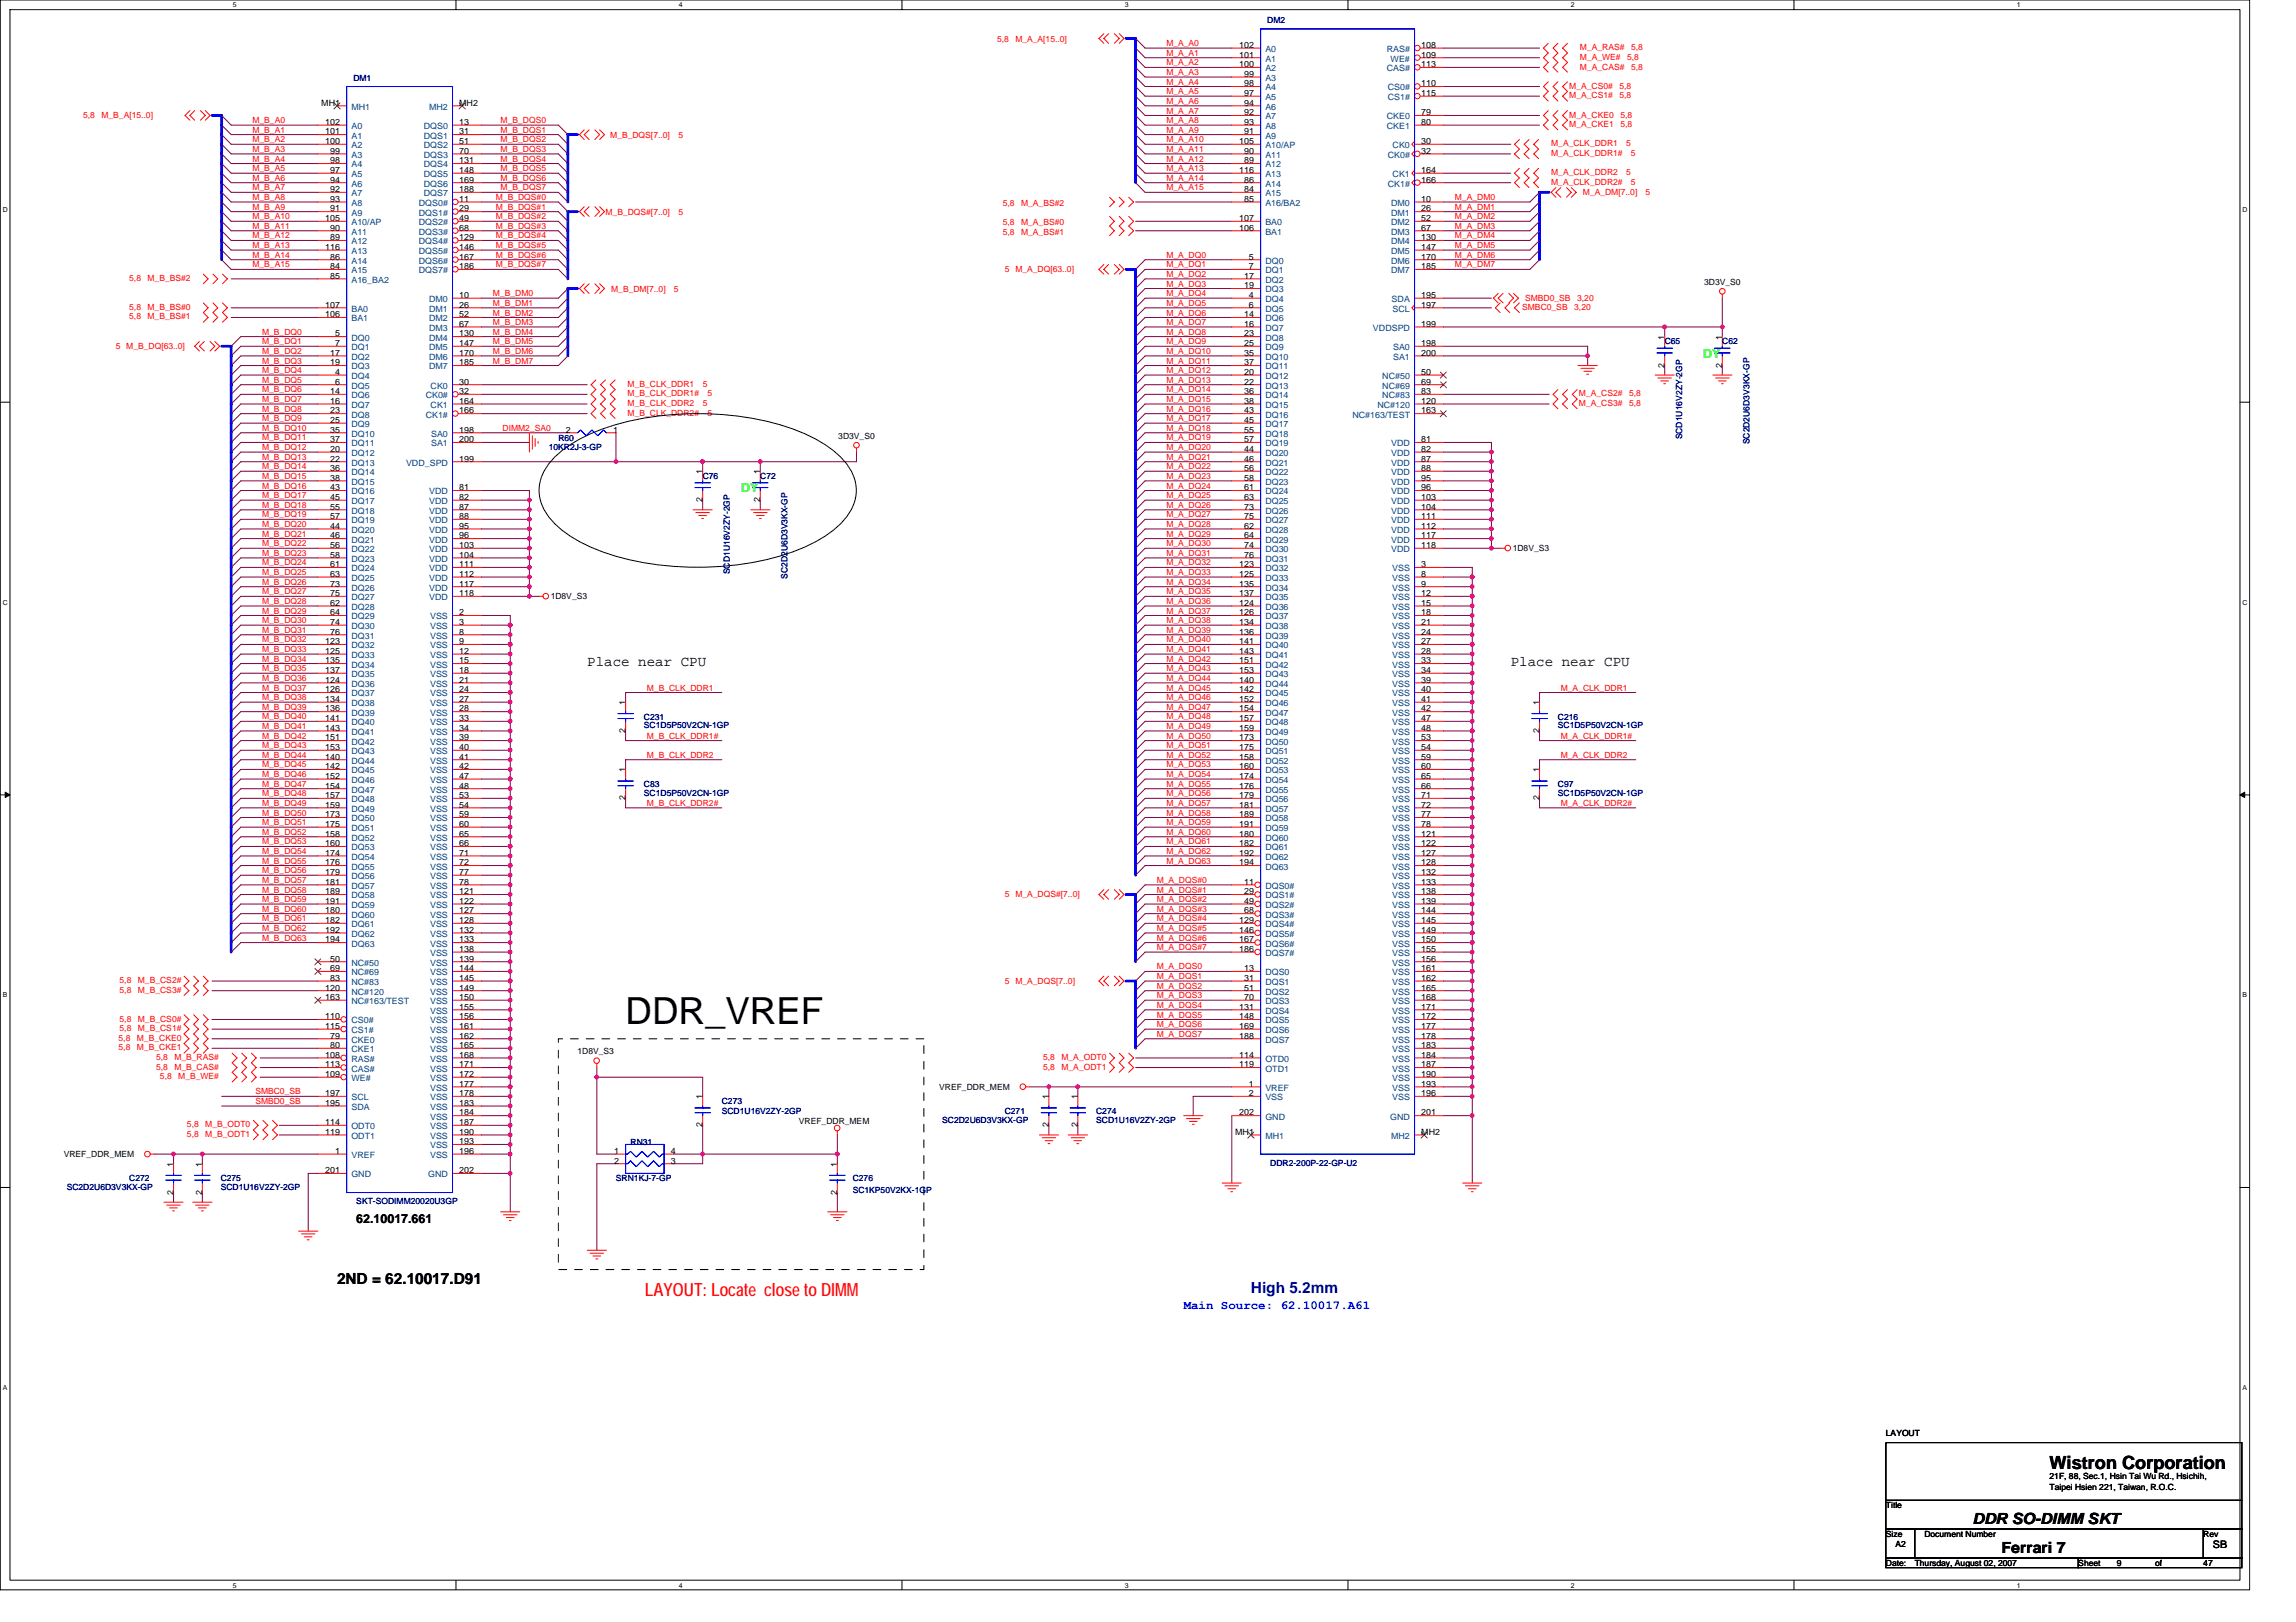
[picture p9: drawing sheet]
<svg xmlns="http://www.w3.org/2000/svg" width="297mm" height="210mm" viewBox="0 0 297 210" stroke-linecap="round" stroke-linejoin="round" font-family="sans-serif">
<defs><g id="words">
<text font-size="4.8" x="80.9" y="132.5">DDR_VREF</text>
<text font-size="2.3" fill="#f00" x="83.4" y="167.7">LAYOUT: Locate close to DIMM</text>
<text font-size="2.3" x="265.2" y="190.1">Wistron Corporation</text>
<g font-size="2">
<text x="43.6" y="166.1">2ND = 62.10017.D91</text>
<text x="255.2" y="197.2">DDR SO-DIMM SKT</text>
<text x="258.9" y="201">Ferrari 7</text>
</g>
<text font-size="2" fill="#0000a0" x="161.8" y="167.4">High 5.2mm</text>
<g font-size="1.9">
<text x="76" y="86.1">Place near CPU</text>
<text x="195.4" y="86.1">Place near CPU</text>
</g>
<g font-size="1.6" fill="#0f0">
<text x="220.3" y="46.3">DY</text>
<text x="95.9" y="63.7">DY</text>
</g>
<text font-size="1.6" x="46.1" y="158.3">62.10017.661</text>
<text font-size="1.6" fill="#00f" x="153.1" y="169.4">Main Source: 62.10017.A61</text>
<text font-size="1.4" x="286.3" y="200.4">SB</text>
<g font-size="1.1" fill="#f00">
<text x="129" y="5.4">5,8</text>
<text x="131.4" y="5.4">M_A_A[15..0]</text>
<text x="150.9" y="6">M_A_A0</text>
<text x="150.9" y="10.9">M_A_A4</text>
<text x="150.9" y="9.7">M_A_A3</text>
<text x="150.9" y="8.5">M_A_A2</text>
<text x="150.9" y="7.2">M_A_A1</text>
<text x="203" y="11.5">M_A_CS0#</text>
<text x="204.4" y="7.7">M_A_WE#</text>
<text x="204.4" y="9">M_A_CAS#</text>
<text x="204.4" y="6.5">M_A_RAS#</text>
<text x="209.5" y="11.5">5,8</text>
<text x="210.5" y="7.7">5,8</text>
<text x="211" y="9">5,8</text>
<text x="211" y="6.5">5,8</text>
<text x="10.7" y="15.3">5,8</text>
<text x="13.1" y="15.3">M_B_A[15..0]</text>
<text x="32.7" y="17.2">M_B_A1</text>
<text x="32.7" y="15.9">M_B_A0</text>
<text x="64.8" y="17.2">M_B_DQS1</text>
<text x="64.8" y="15.9">M_B_DQS0</text>
<text x="78.9" y="17.8">M_B_DQS[7..0]</text>
<text x="87.8" y="17.8">5</text>
<text x="150.9" y="12.2">M_A_A5</text>
<text x="150.9" y="17.2">M_A_A9</text>
<text x="150.9" y="15.9">M_A_A8</text>
<text x="150.9" y="14.7">M_A_A7</text>
<text x="150.9" y="13.4">M_A_A6</text>
<text x="203" y="12.7">M_A_CS1#</text>
<text x="203" y="16.4">M_A_CKE1</text>
<text x="203" y="15.2">M_A_CKE0</text>
<text x="209.5" y="12.7">5,8</text>
<text x="209.6" y="16.4">5,8</text>
<text x="209.6" y="15.2">5,8</text>
<text x="32.7" y="22.2">M_B_A5</text>
<text x="32.7" y="18.4">M_B_A2</text>
<text x="32.7" y="23.4">M_B_A6</text>
<text x="32.7" y="19.7">M_B_A3</text>
<text x="32.7" y="20.9">M_B_A4</text>
<text x="64.8" y="22.2">M_B_DQS5</text>
<text x="64.8" y="20.9">M_B_DQS4</text>
<text x="64.8" y="18.4">M_B_DQS2</text>
<text x="64.8" y="23.4">M_B_DQS6</text>
<text x="64.8" y="19.7">M_B_DQS3</text>
<text x="150.9" y="18.4">M_A_A10</text>
<text x="150.9" y="22.2">M_A_A13</text>
<text x="150.9" y="20.9">M_A_A12</text>
<text x="150.9" y="19.7">M_A_A11</text>
<text x="150.9" y="23.4">M_A_A14</text>
<text x="200.7" y="18.9">M_A_CLK_DDR1</text>
<text x="200.7" y="20.2">M_A_CLK_DDR1#</text>
<text x="200.7" y="22.7">M_A_CLK_DDR2</text>
<text x="200.7" y="23.9">M_A_CLK_DDR2#</text>
<text x="210.4" y="18.9">5</text>
<text x="210.4" y="22.7">5</text>
<text x="211" y="20.2">5</text>
<text x="211" y="23.9">5</text>
<text x="32.7" y="28.4">M_B_A10</text>
<text x="32.7" y="24.6">M_B_A7</text>
<text x="32.7" y="25.9">M_B_A8</text>
<text x="32.7" y="29.6">M_B_A11</text>
<text x="32.7" y="27.1">M_B_A9</text>
<text x="64.2" y="28.4">M_B_DQS#2</text>
<text x="64.2" y="29.6">M_B_DQS#3</text>
<text x="64.2" y="25.9">M_B_DQS#0</text>
<text x="64.2" y="27.1">M_B_DQS#1</text>
<text x="64.8" y="24.6">M_B_DQS7</text>
<text x="78.3" y="27.8">M_B_DQS#[7..0]</text>
<text x="87.8" y="27.8">5</text>
<text x="129.7" y="26.6">5,8</text>
<text x="129.7" y="29.1">5,8</text>
<text x="132.1" y="26.6">M_A_BS#2</text>
<text x="132.1" y="29.1">M_A_BS#0</text>
<text x="150.9" y="24.6">M_A_A15</text>
<text x="188.2" y="28.4">M_A_DM2</text>
<text x="188.2" y="29.6">M_A_DM3</text>
<text x="188.2" y="25.9">M_A_DM0</text>
<text x="188.2" y="27.1">M_A_DM1</text>
<text x="204.8" y="25.3">M_A_DM[7..0]</text>
<text x="212.9" y="25.3">5</text>
<text x="32.7" y="30.9">M_B_A12</text>
<text x="32.7" y="32.1">M_B_A13</text>
<text x="32.7" y="33.4">M_B_A14</text>
<text x="32.7" y="34.6">M_B_A15</text>
<text x="64.2" y="30.9">M_B_DQS#4</text>
<text x="64.2" y="34.6">M_B_DQS#7</text>
<text x="64.2" y="33.4">M_B_DQS#6</text>
<text x="64.2" y="32.1">M_B_DQS#5</text>
<text x="129.7" y="30.4">5,8</text>
<text x="130" y="35.2">5 M_A_DQ[63..0]</text>
<text x="132.1" y="30.4">M_A_BS#1</text>
<text x="150.9" y="35.8">M_A_DQ2</text>
<text x="150.9" y="34.6">M_A_DQ1</text>
<text x="150.9" y="33.4">M_A_DQ0</text>
<text x="188.2" y="34.6">M_A_DM7</text>
<text x="188.2" y="32.1">M_A_DM5</text>
<text x="188.2" y="30.9">M_A_DM4</text>
<text x="188.2" y="33.4">M_A_DM6</text>
<text x="16.7" y="36.4">5,8</text>
<text x="16.7" y="40.1">5,8</text>
<text x="16.7" y="41.3">5,8</text>
<text x="19.1" y="36.4">M_B_BS#2</text>
<text x="19.1" y="40.1">M_B_BS#0</text>
<text x="19.1" y="41.3">M_B_BS#1</text>
<text x="63.8" y="39.6">M_B_DM1</text>
<text x="63.8" y="38.3">M_B_DM0</text>
<text x="63.8" y="40.8">M_B_DM2</text>
<text x="79.1" y="37.7">M_B_DM[7..0]</text>
<text x="87.2" y="37.7">5</text>
<text x="150.9" y="40.8">M_A_DQ6</text>
<text x="150.9" y="39.6">M_A_DQ5</text>
<text x="150.9" y="38.3">M_A_DQ4</text>
<text x="150.9" y="37.1">M_A_DQ3</text>
<text x="196.9" y="40.1">SMBC0_SB</text>
<text x="197.3" y="39">SMBD0_SB</text>
<text x="203.7" y="40.1">3,20</text>
<text x="204" y="39">3,20</text>
<text x="15" y="45.2">5 M_B_DQ[63..0]</text>
<text x="33.9" y="43.3">M_B_DQ0</text>
<text x="33.9" y="47.1">M_B_DQ3</text>
<text x="33.9" y="44.6">M_B_DQ1</text>
<text x="33.9" y="45.8">M_B_DQ2</text>
<text x="63.8" y="47.1">M_B_DM7</text>
<text x="63.8" y="45.8">M_B_DM6</text>
<text x="63.8" y="44.6">M_B_DM5</text>
<text x="63.8" y="43.3">M_B_DM4</text>
<text x="63.8" y="42.1">M_B_DM3</text>
<text x="150.9" y="42.1">M_A_DQ7</text>
<text x="150.9" y="45.8">M_A_DQ10</text>
<text x="150.9" y="47.1">M_A_DQ11</text>
<text x="150.9" y="44.6">M_A_DQ9</text>
<text x="150.9" y="43.3">M_A_DQ8</text>
<text x="33.9" y="53.3">M_B_DQ8</text>
<text x="33.9" y="48.3">M_B_DQ4</text>
<text x="33.9" y="50.8">M_B_DQ6</text>
<text x="33.9" y="49.5">M_B_DQ5</text>
<text x="33.9" y="52">M_B_DQ7</text>
<text x="81.2" y="51.3">M_B_CLK_DDR1#</text>
<text x="81.2" y="50.1">M_B_CLK_DDR1</text>
<text x="81.2" y="52.6">M_B_CLK_DDR2</text>
<text x="81.2" y="53.8">M_B_CLK_DDR2#</text>
<text x="90.9" y="50.1">5</text>
<text x="90.9" y="52.6">5</text>
<text x="91.5" y="51.3">5</text>
<text x="91.5" y="53.8">5</text>
<text x="150.9" y="49.5">M_A_DQ13</text>
<text x="150.9" y="53.3">M_A_DQ16</text>
<text x="150.9" y="48.3">M_A_DQ12</text>
<text x="150.9" y="52">M_A_DQ15</text>
<text x="150.9" y="50.8">M_A_DQ14</text>
<text x="204.3" y="52.6">M_A_CS3#</text>
<text x="204.3" y="51.3">M_A_CS2#</text>
<text x="210.8" y="52.6">5,8</text>
<text x="210.8" y="51.3">5,8</text>
<text x="33.9" y="55.8">M_B_DQ10</text>
<text x="33.9" y="54.5">M_B_DQ9</text>
<text x="33.9" y="57">M_B_DQ11</text>
<text x="33.9" y="59.5">M_B_DQ13</text>
<text x="33.9" y="58.3">M_B_DQ12</text>
<text x="65" y="55.8">DIMM2_SA0</text>
<text x="150.9" y="57">M_A_DQ19</text>
<text x="150.9" y="54.5">M_A_DQ17</text>
<text x="150.9" y="58.3">M_A_DQ20</text>
<text x="150.9" y="59.5">M_A_DQ21</text>
<text x="150.9" y="55.8">M_A_DQ18</text>
<text x="33.9" y="60.7">M_B_DQ14</text>
<text x="33.9" y="63.2">M_B_DQ16</text>
<text x="33.9" y="65.7">M_B_DQ18</text>
<text x="33.9" y="62">M_B_DQ15</text>
<text x="33.9" y="64.5">M_B_DQ17</text>
<text x="150.9" y="62">M_A_DQ23</text>
<text x="150.9" y="60.7">M_A_DQ22</text>
<text x="150.9" y="64.5">M_A_DQ25</text>
<text x="150.9" y="65.7">M_A_DQ26</text>
<text x="150.9" y="63.2">M_A_DQ24</text>
<text x="33.9" y="67">M_B_DQ19</text>
<text x="33.9" y="70.7">M_B_DQ22</text>
<text x="33.9" y="71.9">M_B_DQ23</text>
<text x="33.9" y="69.4">M_B_DQ21</text>
<text x="33.9" y="68.2">M_B_DQ20</text>
<text x="150.9" y="67">M_A_DQ27</text>
<text x="150.9" y="70.7">M_A_DQ30</text>
<text x="150.9" y="71.9">M_A_DQ31</text>
<text x="150.9" y="68.2">M_A_DQ28</text>
<text x="150.9" y="69.4">M_A_DQ29</text>
<text x="33.9" y="76.9">M_B_DQ27</text>
<text x="33.9" y="73.2">M_B_DQ24</text>
<text x="33.9" y="75.7">M_B_DQ26</text>
<text x="33.9" y="74.4">M_B_DQ25</text>
<text x="150.9" y="76.9">M_A_DQ35</text>
<text x="150.9" y="74.4">M_A_DQ33</text>
<text x="150.9" y="73.2">M_A_DQ32</text>
<text x="150.9" y="75.7">M_A_DQ34</text>
<text x="33.9" y="80.6">M_B_DQ30</text>
<text x="33.9" y="78.2">M_B_DQ28</text>
<text x="33.9" y="81.9">M_B_DQ31</text>
<text x="33.9" y="83.1">M_B_DQ32</text>
<text x="33.9" y="79.4">M_B_DQ29</text>
<text x="150.9" y="78.2">M_A_DQ36</text>
<text x="150.9" y="81.9">M_A_DQ39</text>
<text x="150.9" y="80.6">M_A_DQ38</text>
<text x="150.9" y="79.4">M_A_DQ37</text>
<text x="150.9" y="83.1">M_A_DQ40</text>
<text x="33.9" y="86.9">M_B_DQ35</text>
<text x="33.9" y="85.6">M_B_DQ34</text>
<text x="33.9" y="84.4">M_B_DQ33</text>
<text x="33.9" y="89.4">M_B_DQ37</text>
<text x="33.9" y="88.1">M_B_DQ36</text>
<text x="83.7" y="89.4">M_B_CLK_DDR1</text>
<text x="150.9" y="88.1">M_A_DQ44</text>
<text x="150.9" y="86.9">M_A_DQ43</text>
<text x="150.9" y="89.4">M_A_DQ45</text>
<text x="150.9" y="85.6">M_A_DQ42</text>
<text x="150.9" y="84.4">M_A_DQ41</text>
<text x="201.9" y="89.4">M_A_CLK_DDR1</text>
<text x="33.9" y="90.6">M_B_DQ38</text>
<text x="33.9" y="91.8">M_B_DQ39</text>
<text x="33.9" y="93.1">M_B_DQ40</text>
<text x="33.9" y="95.6">M_B_DQ42</text>
<text x="33.9" y="94.3">M_B_DQ41</text>
<text x="83.7" y="95.6">M_B_CLK_DDR1#</text>
<text x="150.9" y="94.3">M_A_DQ49</text>
<text x="150.9" y="91.8">M_A_DQ47</text>
<text x="150.9" y="90.6">M_A_DQ46</text>
<text x="150.9" y="95.6">M_A_DQ50</text>
<text x="150.9" y="93.1">M_A_DQ48</text>
<text x="201.9" y="95.6">M_A_CLK_DDR1#</text>
<text x="33.9" y="100.6">M_B_DQ46</text>
<text x="33.9" y="98.1">M_B_DQ44</text>
<text x="33.9" y="96.8">M_B_DQ43</text>
<text x="33.9" y="101.8">M_B_DQ47</text>
<text x="33.9" y="99.3">M_B_DQ45</text>
<text x="83.7" y="98.1">M_B_CLK_DDR2</text>
<text x="150.9" y="96.8">M_A_DQ51</text>
<text x="150.9" y="100.6">M_A_DQ54</text>
<text x="150.9" y="99.3">M_A_DQ53</text>
<text x="150.9" y="98.1">M_A_DQ52</text>
<text x="150.9" y="101.8">M_A_DQ55</text>
<text x="201.9" y="98.1">M_A_CLK_DDR2</text>
<text x="33.9" y="106.8">M_B_DQ51</text>
<text x="33.9" y="103.1">M_B_DQ48</text>
<text x="33.9" y="105.5">M_B_DQ50</text>
<text x="33.9" y="104.3">M_B_DQ49</text>
<text x="83.7" y="104.3">M_B_CLK_DDR2#</text>
<text x="150.9" y="105.5">M_A_DQ58</text>
<text x="150.9" y="103.1">M_A_DQ56</text>
<text x="150.9" y="106.8">M_A_DQ59</text>
<text x="150.9" y="104.3">M_A_DQ57</text>
<text x="201.9" y="104.3">M_A_CLK_DDR2#</text>
<text x="33.9" y="109.3">M_B_DQ53</text>
<text x="33.9" y="108">M_B_DQ52</text>
<text x="33.9" y="110.5">M_B_DQ54</text>
<text x="33.9" y="111.8">M_B_DQ55</text>
<text x="33.9" y="113">M_B_DQ56</text>
<text x="150.9" y="108">M_A_DQ60</text>
<text x="150.9" y="111.8">M_A_DQ63</text>
<text x="150.9" y="109.3">M_A_DQ61</text>
<text x="150.9" y="110.5">M_A_DQ62</text>
<text x="33.9" y="118">M_B_DQ60</text>
<text x="33.9" y="116.7">M_B_DQ59</text>
<text x="33.9" y="114.3">M_B_DQ57</text>
<text x="33.9" y="119.2">M_B_DQ61</text>
<text x="33.9" y="115.5">M_B_DQ58</text>
<text x="130" y="116.1">5 M_A_DQS#[7..0]</text>
<text x="149.6" y="118">M_A_DQS#3</text>
<text x="149.6" y="116.7">M_A_DQS#2</text>
<text x="149.6" y="119.2">M_A_DQS#4</text>
<text x="149.6" y="114.3">M_A_DQS#0</text>
<text x="149.6" y="115.5">M_A_DQS#1</text>
<text x="33.9" y="120.5">M_B_DQ62</text>
<text x="33.9" y="121.7">M_B_DQ63</text>
<text x="149.6" y="125.5">M_A_DQS0</text>
<text x="149.6" y="120.5">M_A_DQS#5</text>
<text x="149.6" y="123">M_A_DQS#7</text>
<text x="149.6" y="121.7">M_A_DQS#6</text>
<text x="15.5" y="128.5">5,8</text>
<text x="15.5" y="127.2">5,8</text>
<text x="17.8" y="128.5">M_B_CS3#</text>
<text x="17.8" y="127.2">M_B_CS2#</text>
<text x="130" y="127.3">5 M_A_DQS[7..0]</text>
<text x="149.6" y="128">M_A_DQS2</text>
<text x="149.6" y="131.7">M_A_DQS5</text>
<text x="149.6" y="130.4">M_A_DQS4</text>
<text x="149.6" y="129.2">M_A_DQS3</text>
<text x="149.6" y="126.7">M_A_DQS1</text>
<text x="15.3" y="134.7">5,8</text>
<text x="15.3" y="135.9">5,8</text>
<text x="15.5" y="132.2">5,8</text>
<text x="15.5" y="133.5">5,8</text>
<text x="17.7" y="134.7">M_B_CKE0</text>
<text x="17.7" y="135.9">M_B_CKE1</text>
<text x="17.8" y="132.2">M_B_CS0#</text>
<text x="17.8" y="133.5">M_B_CS1#</text>
<text x="20.2" y="137.2">5,8</text>
<text x="22.6" y="137.2">M_B_RAS#</text>
<text x="135" y="137.2">5,8</text>
<text x="137.3" y="137.2">M_A_ODT0</text>
<text x="149.6" y="132.9">M_A_DQS6</text>
<text x="149.6" y="134.2">M_A_DQS7</text>
<text x="20.2" y="138.4">5,8</text>
<text x="20.7" y="139.7">5,8</text>
<text x="22.6" y="138.4">M_B_CAS#</text>
<text x="23.1" y="139.7">M_B_WE#</text>
<text x="33" y="142.9">SMBD0_SB</text>
<text x="33" y="141.6">SMBC0_SB</text>
<text x="135" y="138.4">5,8</text>
<text x="137.3" y="138.4">M_A_ODT1</text>
<text x="24.2" y="145.9">5,8</text>
<text x="24.2" y="147.1">5,8</text>
<text x="26.6" y="145.9">M_B_ODT0</text>
<text x="26.6" y="147.1">M_B_ODT1</text>
</g>
<g font-size="1.1" fill="#000080">
<text x="164" y="3">DM2</text>
<text x="45.7" y="10.5">DM1</text>
<text x="215.4" y="44.6">C65</text>
<text x="222.8" y="44.6">C62</text>
<text x="71" y="58.3">10KR2J-3-GP</text>
<text x="72.2" y="57">R60</text>
<text x="217.6" y="56.9" transform="rotate(-90 217.6 56.9)">SCD1U16V2ZY-2GP</text>
<text x="226.3" y="57.5" transform="rotate(-90 226.3 57.5)">SC2D2U6D3V3KX-GP</text>
<text x="90.9" y="62">C76</text>
<text x="98.4" y="62">C72</text>
<text x="94.4" y="74.3" transform="rotate(-90 94.4 74.3)">SCD1U16V2ZY-2GP</text>
<text x="101.9" y="74.9" transform="rotate(-90 101.9 74.9)">SC2D2U6D3V3KX-GP</text>
<text x="83.3" y="93.1">C231</text>
<text x="83.3" y="94.2">SC1D5P50V2CN-1GP</text>
<text x="201.5" y="93.1">C216</text>
<text x="201.5" y="94.2">SC1D5P50V2CN-1GP</text>
<text x="83.3" y="101.8">C83</text>
<text x="201.5" y="101.8">C97</text>
<text x="83.3" y="103">SC1D5P50V2CN-1GP</text>
<text x="201.5" y="103">SC1D5P50V2CN-1GP</text>
<text x="93.4" y="142.9">C273</text>
<text x="81.6" y="148.1">RN31</text>
<text x="93.4" y="144.1">SCD1U16V2ZY-2GP</text>
<text x="121.9" y="145.3">SC2D2U6D3V3KX-GP</text>
<text x="130" y="144.1">C271</text>
<text x="141.8" y="144.1">C274</text>
<text x="141.8" y="145.3">SCD1U16V2ZY-2GP</text>
<text x="8.6" y="154">SC2D2U6D3V3KX-GP</text>
<text x="16.7" y="152.9">C272</text>
<text x="28.6" y="152.9">C275</text>
<text x="28.6" y="154">SCD1U16V2ZY-2GP</text>
<text x="46.1" y="155.9">SKT-SODIMM20020U3GP</text>
<text x="79.7" y="152.9">SRN1KJ-7-GP</text>
<text x="110.3" y="152.9">C276</text>
<text x="110.3" y="154.3">SC1KP50V2KX-1GP</text>
<text x="164.3" y="150.9">DDR2-200P-22-GP-U2</text>
</g>
<g font-size="1.1">
<text x="160.3" y="6.2">102</text>
<text x="160.3" y="7.5">101</text>
<text x="160.3" y="8.7">100</text>
<text x="160.9" y="9.9">99</text>
<text x="160.9" y="11.2">98</text>
<text x="183.9" y="6.2">108</text>
<text x="183.9" y="7.5">109</text>
<text x="183.9" y="8.7">113</text>
<text x="183.9" y="11.2">110</text>
<text x="41.6" y="13.7">MH1</text>
<text x="42.1" y="16.2">102</text>
<text x="42.1" y="17.4">101</text>
<text x="59.4" y="16.2">13</text>
<text x="59.4" y="17.4">31</text>
<text x="59.4" y="13.7">MH2</text>
<text x="160.9" y="12.4">97</text>
<text x="160.9" y="13.7">94</text>
<text x="160.9" y="14.9">92</text>
<text x="160.9" y="16.2">93</text>
<text x="160.9" y="17.4">91</text>
<text x="183.9" y="14.9">79</text>
<text x="183.9" y="16.2">80</text>
<text x="183.9" y="12.4">115</text>
<text x="42.1" y="18.6">100</text>
<text x="42.7" y="19.9">99</text>
<text x="42.7" y="21.1">98</text>
<text x="42.7" y="22.4">97</text>
<text x="42.7" y="23.6">94</text>
<text x="59.4" y="18.6">51</text>
<text x="59.4" y="19.9">70</text>
<text x="59.4" y="21.1">131</text>
<text x="59.4" y="22.4">148</text>
<text x="59.4" y="23.6">169</text>
<text x="160.3" y="18.6">105</text>
<text x="160.3" y="22.4">116</text>
<text x="160.9" y="19.9">90</text>
<text x="160.9" y="21.1">89</text>
<text x="160.9" y="23.6">86</text>
<text x="183.9" y="18.6">30</text>
<text x="183.9" y="22.4">164</text>
<text x="183.9" y="19.9">32</text>
<text x="183.9" y="23.6">166</text>
<text x="42.1" y="28.6">105</text>
<text x="42.7" y="24.9">92</text>
<text x="42.7" y="26.1">93</text>
<text x="42.7" y="27.4">91</text>
<text x="42.7" y="29.8">90</text>
<text x="59.4" y="24.9">188</text>
<text x="59.4" y="26.1">11</text>
<text x="59.4" y="27.4">29</text>
<text x="59.4" y="28.6">49</text>
<text x="59.4" y="29.8">68</text>
<text x="160.3" y="28.6">107</text>
<text x="160.3" y="29.8">106</text>
<text x="160.9" y="24.9">84</text>
<text x="160.9" y="26.1">85</text>
<text x="183.9" y="26.1">10</text>
<text x="183.9" y="27.4">26</text>
<text x="183.9" y="28.6">52</text>
<text x="183.9" y="29.8">67</text>
<text x="42.1" y="32.3">116</text>
<text x="42.7" y="31.1">89</text>
<text x="42.7" y="33.6">86</text>
<text x="42.7" y="34.8">84</text>
<text x="59.4" y="31.1">129</text>
<text x="59.4" y="32.3">146</text>
<text x="59.4" y="33.6">167</text>
<text x="59.4" y="34.8">186</text>
<text x="161.6" y="33.6">5</text>
<text x="161.6" y="34.8">7</text>
<text x="183.9" y="31.1">130</text>
<text x="183.9" y="32.3">147</text>
<text x="183.9" y="33.6">170</text>
<text x="183.9" y="34.8">185</text>
<text x="42.1" y="39.8">107</text>
<text x="42.1" y="41.1">106</text>
<text x="42.7" y="36.1">85</text>
<text x="59.4" y="38.6">10</text>
<text x="59.4" y="39.8">26</text>
<text x="59.4" y="41.1">52</text>
<text x="160.9" y="36.1">17</text>
<text x="160.9" y="37.3">19</text>
<text x="160.9" y="41.1">14</text>
<text x="161.6" y="38.6">4</text>
<text x="161.6" y="39.8">6</text>
<text x="183.9" y="39.8">197</text>
<text x="183.9" y="38.6">195</text>
<text x="220.5" y="36.9">3D3V_S0</text>
<text x="42.7" y="46">17</text>
<text x="42.7" y="47.3">19</text>
<text x="43.3" y="43.5">5</text>
<text x="43.3" y="44.8">7</text>
<text x="59.4" y="42.3">67</text>
<text x="59.4" y="43.5">130</text>
<text x="59.4" y="44.8">147</text>
<text x="59.4" y="46">170</text>
<text x="59.4" y="47.3">185</text>
<text x="160.9" y="42.3">16</text>
<text x="160.9" y="43.5">23</text>
<text x="160.9" y="44.8">25</text>
<text x="160.9" y="46">35</text>
<text x="160.9" y="47.3">37</text>
<text x="183.9" y="42.3">199</text>
<text x="183.9" y="44.8">198</text>
<text x="183.9" y="46">200</text>
<text x="215.3" y="47.6" transform="rotate(-90 215.3 47.6)">2</text>
<text x="215.3" y="43.9" transform="rotate(-90 215.3 43.9)">1</text>
<text x="222.8" y="47.6" transform="rotate(-90 222.8 47.6)">2</text>
<text x="222.8" y="43.9" transform="rotate(-90 222.8 43.9)">1</text>
<text x="42.7" y="51">14</text>
<text x="42.7" y="52.3">16</text>
<text x="42.7" y="53.5">23</text>
<text x="43.3" y="48.5">4</text>
<text x="43.3" y="49.8">6</text>
<text x="59.4" y="49.8">30</text>
<text x="59.4" y="52.3">164</text>
<text x="59.4" y="51">32</text>
<text x="59.4" y="53.5">166</text>
<text x="160.9" y="48.5">20</text>
<text x="160.9" y="49.8">22</text>
<text x="160.9" y="51">36</text>
<text x="160.9" y="52.3">38</text>
<text x="160.9" y="53.5">43</text>
<text x="183.9" y="48.5">50</text>
<text x="183.9" y="49.8">69</text>
<text x="183.9" y="51">83</text>
<text x="183.9" y="52.3">120</text>
<text x="183.9" y="53.5">163</text>
<text x="42.7" y="54.7">25</text>
<text x="42.7" y="56">35</text>
<text x="42.7" y="57.2">37</text>
<text x="42.7" y="58.5">20</text>
<text x="42.7" y="59.7">22</text>
<text x="59.4" y="56">198</text>
<text x="59.4" y="57.2">200</text>
<text x="59.4" y="59.7">199</text>
<text x="73.2" y="56">2</text>
<text x="79.3" y="56">1</text>
<text x="108.5" y="56.8">3D3V_S0</text>
<text x="160.9" y="54.7">45</text>
<text x="160.9" y="56">55</text>
<text x="160.9" y="57.2">57</text>
<text x="160.9" y="58.5">44</text>
<text x="160.9" y="59.7">46</text>
<text x="183.9" y="57.2">81</text>
<text x="183.9" y="58.5">82</text>
<text x="183.9" y="59.7">87</text>
<text x="42.7" y="61">36</text>
<text x="42.7" y="62.2">38</text>
<text x="42.7" y="63.5">43</text>
<text x="42.7" y="64.7">45</text>
<text x="42.7" y="66">55</text>
<text x="59.4" y="63.5">81</text>
<text x="59.4" y="64.7">82</text>
<text x="59.4" y="66">87</text>
<text x="90.9" y="65" transform="rotate(-90 90.9 65)">2</text>
<text x="90.9" y="61.4" transform="rotate(-90 90.9 61.4)">1</text>
<text x="98.3" y="65" transform="rotate(-90 98.3 65)">2</text>
<text x="98.3" y="61.4" transform="rotate(-90 98.3 61.4)">1</text>
<text x="160.9" y="61">56</text>
<text x="160.9" y="62.2">58</text>
<text x="160.9" y="63.5">61</text>
<text x="160.9" y="64.7">63</text>
<text x="160.9" y="66">73</text>
<text x="183.9" y="61">88</text>
<text x="183.9" y="62.2">95</text>
<text x="183.9" y="63.5">96</text>
<text x="183.9" y="64.7">103</text>
<text x="183.9" y="66">104</text>
<text x="42.7" y="67.2">57</text>
<text x="42.7" y="68.4">44</text>
<text x="42.7" y="69.7">46</text>
<text x="42.7" y="70.9">56</text>
<text x="59.4" y="67.2">88</text>
<text x="59.4" y="68.4">95</text>
<text x="59.4" y="69.7">96</text>
<text x="59.4" y="70.9">103</text>
<text x="160.9" y="67.2">75</text>
<text x="160.9" y="68.4">62</text>
<text x="160.9" y="69.7">64</text>
<text x="160.9" y="70.9">74</text>
<text x="183.9" y="67.2">111</text>
<text x="183.9" y="68.4">112</text>
<text x="183.9" y="69.7">117</text>
<text x="183.9" y="70.9">118</text>
<text x="195.7" y="71.3">1D8V_S3</text>
<text x="42.7" y="72.2">58</text>
<text x="42.7" y="73.4">61</text>
<text x="42.7" y="74.7">63</text>
<text x="42.7" y="75.9">73</text>
<text x="42.7" y="77.2">75</text>
<text x="59.4" y="72.2">104</text>
<text x="59.4" y="73.4">111</text>
<text x="59.4" y="74.7">112</text>
<text x="59.4" y="75.9">117</text>
<text x="59.4" y="77.2">118</text>
<text x="71.2" y="77.6">1D8V_S3</text>
<text x="160.3" y="73.4">123</text>
<text x="160.3" y="74.7">125</text>
<text x="160.3" y="75.9">135</text>
<text x="160.3" y="77.2">137</text>
<text x="160.9" y="72.2">76</text>
<text x="183.9" y="73.4">3</text>
<text x="183.9" y="74.7">8</text>
<text x="183.9" y="75.9">9</text>
<text x="183.9" y="77.2">12</text>
<text x="42.1" y="83.4">123</text>
<text x="42.7" y="78.4">62</text>
<text x="42.7" y="79.6">64</text>
<text x="42.7" y="80.9">74</text>
<text x="42.7" y="82.1">76</text>
<text x="59.4" y="79.6">2</text>
<text x="59.4" y="80.9">3</text>
<text x="59.4" y="82.1">8</text>
<text x="59.4" y="83.4">9</text>
<text x="160.3" y="78.4">124</text>
<text x="160.3" y="79.6">126</text>
<text x="160.3" y="80.9">134</text>
<text x="160.3" y="82.1">136</text>
<text x="160.3" y="83.4">141</text>
<text x="183.9" y="78.4">15</text>
<text x="183.9" y="79.6">18</text>
<text x="183.9" y="80.9">21</text>
<text x="183.9" y="82.1">24</text>
<text x="183.9" y="83.4">27</text>
<text x="42.1" y="84.6">125</text>
<text x="42.1" y="85.9">135</text>
<text x="42.1" y="87.1">137</text>
<text x="42.1" y="88.3">124</text>
<text x="42.1" y="89.6">126</text>
<text x="59.4" y="84.6">12</text>
<text x="59.4" y="85.9">15</text>
<text x="59.4" y="87.1">18</text>
<text x="59.4" y="88.3">21</text>
<text x="59.4" y="89.6">24</text>
<text x="160.3" y="84.6">143</text>
<text x="160.3" y="85.9">151</text>
<text x="160.3" y="87.1">153</text>
<text x="160.3" y="88.3">140</text>
<text x="160.3" y="89.6">142</text>
<text x="183.9" y="84.6">28</text>
<text x="183.9" y="85.9">33</text>
<text x="183.9" y="87.1">34</text>
<text x="183.9" y="88.3">39</text>
<text x="183.9" y="89.6">40</text>
<text x="42.1" y="90.8">134</text>
<text x="42.1" y="92.1">136</text>
<text x="42.1" y="93.3">141</text>
<text x="42.1" y="94.6">143</text>
<text x="42.1" y="95.8">151</text>
<text x="59.4" y="90.8">27</text>
<text x="59.4" y="92.1">28</text>
<text x="59.4" y="93.3">33</text>
<text x="59.4" y="94.6">34</text>
<text x="59.4" y="95.8">39</text>
<text x="80.9" y="94.8" transform="rotate(-90 80.9 94.8)">2</text>
<text x="80.9" y="91.2" transform="rotate(-90 80.9 91.2)">1</text>
<text x="160.3" y="90.8">152</text>
<text x="160.3" y="92.1">154</text>
<text x="160.3" y="93.3">157</text>
<text x="160.3" y="94.6">159</text>
<text x="160.3" y="95.8">173</text>
<text x="183.9" y="90.8">41</text>
<text x="183.9" y="92.1">42</text>
<text x="183.9" y="93.3">47</text>
<text x="183.9" y="94.6">48</text>
<text x="183.9" y="95.8">53</text>
<text x="199.2" y="94.8" transform="rotate(-90 199.2 94.8)">2</text>
<text x="199.2" y="91.2" transform="rotate(-90 199.2 91.2)">1</text>
<text x="42.1" y="97.1">153</text>
<text x="42.1" y="98.3">140</text>
<text x="42.1" y="99.5">142</text>
<text x="42.1" y="100.8">152</text>
<text x="59.4" y="97.1">40</text>
<text x="59.4" y="98.3">41</text>
<text x="59.4" y="99.5">42</text>
<text x="59.4" y="100.8">47</text>
<text x="80.9" y="99.9" transform="rotate(-90 80.9 99.9)">1</text>
<text x="160.3" y="97.1">175</text>
<text x="160.3" y="98.3">158</text>
<text x="160.3" y="99.5">160</text>
<text x="160.3" y="100.8">174</text>
<text x="183.9" y="97.1">54</text>
<text x="183.9" y="98.3">59</text>
<text x="183.9" y="99.5">60</text>
<text x="183.9" y="100.8">65</text>
<text x="199.2" y="99.9" transform="rotate(-90 199.2 99.9)">1</text>
<text x="42.1" y="102">154</text>
<text x="42.1" y="103.3">157</text>
<text x="42.1" y="104.5">159</text>
<text x="42.1" y="105.8">173</text>
<text x="42.1" y="107">175</text>
<text x="59.4" y="102">48</text>
<text x="59.4" y="103.3">53</text>
<text x="59.4" y="104.5">54</text>
<text x="59.4" y="105.8">59</text>
<text x="59.4" y="107">60</text>
<text x="80.9" y="103.6" transform="rotate(-90 80.9 103.6)">2</text>
<text x="160.3" y="102">176</text>
<text x="160.3" y="103.3">179</text>
<text x="160.3" y="104.5">181</text>
<text x="160.3" y="105.8">189</text>
<text x="160.3" y="107">191</text>
<text x="183.9" y="102">66</text>
<text x="183.9" y="103.3">71</text>
<text x="183.9" y="104.5">72</text>
<text x="183.9" y="105.8">77</text>
<text x="183.9" y="107">78</text>
<text x="199.2" y="103.6" transform="rotate(-90 199.2 103.6)">2</text>
<text x="42.1" y="108.3">158</text>
<text x="42.1" y="109.5">160</text>
<text x="42.1" y="110.7">174</text>
<text x="42.1" y="112">176</text>
<text x="42.1" y="113.2">179</text>
<text x="59.4" y="108.3">65</text>
<text x="59.4" y="109.5">66</text>
<text x="59.4" y="110.7">71</text>
<text x="59.4" y="112">72</text>
<text x="59.4" y="113.2">77</text>
<text x="160.3" y="108.3">180</text>
<text x="160.3" y="109.5">182</text>
<text x="160.3" y="110.7">192</text>
<text x="160.3" y="112">194</text>
<text x="183.9" y="108.3">121</text>
<text x="183.9" y="109.5">122</text>
<text x="183.9" y="110.7">127</text>
<text x="183.9" y="112">128</text>
<text x="183.9" y="113.2">132</text>
<text x="42.1" y="114.5">181</text>
<text x="42.1" y="115.7">189</text>
<text x="42.1" y="117">191</text>
<text x="42.1" y="118.2">180</text>
<text x="42.1" y="119.5">182</text>
<text x="59.4" y="114.5">78</text>
<text x="59.4" y="115.7">121</text>
<text x="59.4" y="117">122</text>
<text x="59.4" y="118.2">127</text>
<text x="59.4" y="119.5">128</text>
<text x="160.3" y="119.5">129</text>
<text x="160.9" y="114.5">11</text>
<text x="160.9" y="115.7">29</text>
<text x="160.9" y="117">49</text>
<text x="160.9" y="118.2">68</text>
<text x="183.9" y="114.5">133</text>
<text x="183.9" y="115.7">138</text>
<text x="183.9" y="117">139</text>
<text x="183.9" y="118.2">144</text>
<text x="183.9" y="119.5">145</text>
<text x="42.1" y="120.7">192</text>
<text x="42.1" y="122">194</text>
<text x="42.7" y="124.4">50</text>
<text x="42.7" y="125.7">69</text>
<text x="59.4" y="120.7">132</text>
<text x="59.4" y="122">133</text>
<text x="59.4" y="123.2">138</text>
<text x="59.4" y="124.4">139</text>
<text x="59.4" y="125.7">144</text>
<text x="160.3" y="120.7">146</text>
<text x="160.3" y="122">167</text>
<text x="160.3" y="123.2">186</text>
<text x="160.9" y="125.7">13</text>
<text x="183.9" y="120.7">149</text>
<text x="183.9" y="122">150</text>
<text x="183.9" y="123.2">155</text>
<text x="183.9" y="124.4">156</text>
<text x="183.9" y="125.7">161</text>
<text x="42.1" y="128.2">120</text>
<text x="42.1" y="129.4">163</text>
<text x="42.1" y="131.9">110</text>
<text x="42.7" y="126.9">83</text>
<text x="59.4" y="126.9">145</text>
<text x="59.4" y="128.2">149</text>
<text x="59.4" y="129.4">150</text>
<text x="59.4" y="130.7">155</text>
<text x="59.4" y="131.9">156</text>
<text x="160.3" y="130.7">131</text>
<text x="160.3" y="131.9">148</text>
<text x="160.9" y="126.9">31</text>
<text x="160.9" y="128.2">51</text>
<text x="160.9" y="129.4">70</text>
<text x="183.9" y="126.9">162</text>
<text x="183.9" y="128.2">165</text>
<text x="183.9" y="129.4">168</text>
<text x="183.9" y="130.7">171</text>
<text x="183.9" y="131.9">172</text>
<text x="42.1" y="133.2">115</text>
<text x="42.1" y="136.9">108</text>
<text x="42.7" y="134.4">79</text>
<text x="42.7" y="135.6">80</text>
<text x="59.4" y="133.2">161</text>
<text x="59.4" y="134.4">162</text>
<text x="59.4" y="135.6">165</text>
<text x="59.4" y="136.9">168</text>
<text x="74.7" y="136.4">1D8V_S3</text>
<text x="160.3" y="133.2">169</text>
<text x="160.3" y="134.4">188</text>
<text x="160.3" y="136.9">114</text>
<text x="183.9" y="133.2">177</text>
<text x="183.9" y="134.4">178</text>
<text x="183.9" y="135.6">183</text>
<text x="183.9" y="136.9">184</text>
<text x="42.1" y="138.1">113</text>
<text x="42.1" y="139.4">109</text>
<text x="42.1" y="141.9">197</text>
<text x="42.1" y="143.1">195</text>
<text x="59.4" y="138.1">171</text>
<text x="59.4" y="139.4">172</text>
<text x="59.4" y="140.6">177</text>
<text x="59.4" y="141.9">178</text>
<text x="59.4" y="143.1">183</text>
<text x="90.9" y="142.3" transform="rotate(-90 90.9 142.3)">1</text>
<text x="121.5" y="141">VREF_DDR_MEM</text>
<text x="135.7" y="142.3" transform="rotate(-90 135.7 142.3)">1</text>
<text x="139.4" y="142.3" transform="rotate(-90 139.4 142.3)">1</text>
<text x="160.3" y="138.1">119</text>
<text x="161.6" y="140.6">1</text>
<text x="161.6" y="141.9">2</text>
<text x="183.9" y="138.1">187</text>
<text x="183.9" y="139.4">190</text>
<text x="183.9" y="140.6">193</text>
<text x="183.9" y="141.9">196</text>
<text x="8.3" y="149.8">VREF_DDR_MEM</text>
<text x="42.1" y="145.6">114</text>
<text x="42.1" y="146.9">119</text>
<text x="43.3" y="149.3">1</text>
<text x="59.4" y="144.4">184</text>
<text x="59.4" y="145.6">187</text>
<text x="59.4" y="146.9">190</text>
<text x="59.4" y="148.1">193</text>
<text x="59.4" y="149.3">196</text>
<text x="79.4" y="149.3">1</text>
<text x="86.8" y="149.3">4</text>
<text x="90.9" y="145.9" transform="rotate(-90 90.9 145.9)">2</text>
<text x="103.4" y="145.4">VREF_DDR_MEM</text>
<text x="135.7" y="145.9" transform="rotate(-90 135.7 145.9)">2</text>
<text x="139.4" y="145.9" transform="rotate(-90 139.4 145.9)">2</text>
<text x="159.8" y="146.9">MH1</text>
<text x="160.3" y="144.4">202</text>
<text x="183.9" y="144.4">201</text>
<text x="183.9" y="146.9">MH2</text>
<text x="22.4" y="154.6" transform="rotate(-90 22.4 154.6)">2</text>
<text x="22.4" y="151" transform="rotate(-90 22.4 151)">1</text>
<text x="26.2" y="154.6" transform="rotate(-90 26.2 154.6)">2</text>
<text x="26.2" y="151" transform="rotate(-90 26.2 151)">1</text>
<text x="42.1" y="151.8">201</text>
<text x="59.4" y="151.8">202</text>
<text x="79.4" y="150.6">2</text>
<text x="86.8" y="150.6">3</text>
<text x="108.3" y="154.6" transform="rotate(-90 108.3 154.6)">2</text>
<text x="108.3" y="151" transform="rotate(-90 108.3 151)">1</text>
<text x="244" y="185.8">LAYOUT</text>
<text x="265.2" y="191.5">21F, 88, Sec.1, Hsin Tai Wu Rd., Hsichih,</text>
<text x="244" y="195.2">Title</text>
<text x="265.2" y="192.8">Taipei Hsien 221, Taiwan, R.O.C.</text>
<text x="244" y="198.9">Size</text>
<text x="244" y="202.6">Date:</text>
<text x="245.2" y="200.2">A2</text>
<text x="247.7" y="202.6">Thursday, August 02, 2007</text>
<text x="249" y="198.9">Document Number</text>
<text x="268.9" y="202.6">Sheet</text>
<text x="273.9" y="202.6">9</text>
<text x="278.8" y="202.6">of</text>
<text x="285" y="198.9">Rev</text>
<text x="285" y="202.6">47</text>
</g>
<g font-size="1.1" fill="#004080">
<text x="163.7" y="6.7">A0</text>
<text x="163.7" y="8">A1</text>
<text x="163.7" y="9.2">A2</text>
<text x="163.7" y="10.5">A3</text>
<text x="163.7" y="11.7">A4</text>
<text x="179.4" y="6.7">RAS#</text>
<text x="179.4" y="9.2">CAS#</text>
<text x="179.5" y="11.7">CS0#</text>
<text x="179.9" y="8">WE#</text>
<text x="45.5" y="16.7">A0</text>
<text x="45.5" y="17.9">A1</text>
<text x="45.5" y="14.2">MH1</text>
<text x="54.8" y="16.7">DQS0</text>
<text x="54.8" y="17.9">DQS1</text>
<text x="55.5" y="14.2">MH2</text>
<text x="163.7" y="13">A5</text>
<text x="163.7" y="14.2">A6</text>
<text x="163.7" y="15.5">A7</text>
<text x="163.7" y="16.7">A8</text>
<text x="163.7" y="17.9">A9</text>
<text x="179.4" y="15.5">CKE0</text>
<text x="179.4" y="16.7">CKE1</text>
<text x="179.5" y="13">CS1#</text>
<text x="45.5" y="19.2">A2</text>
<text x="45.5" y="20.4">A3</text>
<text x="45.5" y="21.7">A4</text>
<text x="45.5" y="22.9">A5</text>
<text x="54.8" y="19.2">DQS2</text>
<text x="54.8" y="20.4">DQS3</text>
<text x="54.8" y="21.7">DQS4</text>
<text x="54.8" y="22.9">DQS5</text>
<text x="163.7" y="19.2">A10/AP</text>
<text x="163.7" y="20.4">A11</text>
<text x="163.7" y="21.7">A12</text>
<text x="163.7" y="22.9">A13</text>
<text x="179.5" y="20.4">CK0#</text>
<text x="180.2" y="19.2">CK0</text>
<text x="180.2" y="22.9">CK1</text>
<text x="45.5" y="24.2">A6</text>
<text x="45.5" y="25.4">A7</text>
<text x="45.5" y="26.6">A8</text>
<text x="45.5" y="27.9">A9</text>
<text x="45.5" y="29.1">A10/AP</text>
<text x="54.2" y="26.6">DQS0#</text>
<text x="54.2" y="27.9">DQS1#</text>
<text x="54.2" y="29.1">DQS2#</text>
<text x="54.8" y="24.2">DQS6</text>
<text x="54.8" y="25.4">DQS7</text>
<text x="163.7" y="24.2">A14</text>
<text x="163.7" y="25.4">A15</text>
<text x="163.7" y="26.6">A16/BA2</text>
<text x="163.7" y="29.1">BA0</text>
<text x="179.5" y="24.2">CK1#</text>
<text x="180" y="26.6">DM0</text>
<text x="180" y="27.9">DM1</text>
<text x="180" y="29.1">DM2</text>
<text x="45.5" y="30.4">A11</text>
<text x="45.5" y="31.6">A12</text>
<text x="45.5" y="32.9">A13</text>
<text x="45.5" y="34.1">A14</text>
<text x="45.5" y="35.4">A15</text>
<text x="54.2" y="30.4">DQS3#</text>
<text x="54.2" y="31.6">DQS4#</text>
<text x="54.2" y="32.9">DQS5#</text>
<text x="54.2" y="34.1">DQS6#</text>
<text x="54.2" y="35.4">DQS7#</text>
<text x="163.7" y="30.4">BA1</text>
<text x="163.7" y="34.1">DQ0</text>
<text x="163.7" y="35.4">DQ1</text>
<text x="180" y="30.4">DM3</text>
<text x="180" y="31.6">DM4</text>
<text x="180" y="32.9">DM5</text>
<text x="180" y="34.1">DM6</text>
<text x="180" y="35.4">DM7</text>
<text x="45.5" y="36.6">A16_BA2</text>
<text x="45.5" y="40.3">BA0</text>
<text x="45.5" y="41.6">BA1</text>
<text x="55.5" y="39.1">DM0</text>
<text x="55.5" y="40.3">DM1</text>
<text x="55.5" y="41.6">DM2</text>
<text x="163.7" y="36.6">DQ2</text>
<text x="163.7" y="37.8">DQ3</text>
<text x="163.7" y="39.1">DQ4</text>
<text x="163.7" y="40.3">DQ5</text>
<text x="163.7" y="41.6">DQ6</text>
<text x="180" y="39.1">SDA</text>
<text x="180.2" y="40.3">SCL</text>
<text x="45.5" y="44.1">DQ0</text>
<text x="45.5" y="45.3">DQ1</text>
<text x="45.5" y="46.6">DQ2</text>
<text x="45.5" y="47.8">DQ3</text>
<text x="55.5" y="42.8">DM3</text>
<text x="55.5" y="44.1">DM4</text>
<text x="55.5" y="45.3">DM5</text>
<text x="55.5" y="46.6">DM6</text>
<text x="55.5" y="47.8">DM7</text>
<text x="163.7" y="42.8">DQ7</text>
<text x="163.7" y="44.1">DQ8</text>
<text x="163.7" y="45.3">DQ9</text>
<text x="163.7" y="46.6">DQ10</text>
<text x="163.7" y="47.8">DQ11</text>
<text x="177.6" y="42.8">VDDSPD</text>
<text x="180.2" y="45.3">SA0</text>
<text x="180.2" y="46.6">SA1</text>
<text x="45.5" y="49">DQ4</text>
<text x="45.5" y="50.3">DQ5</text>
<text x="45.5" y="51.5">DQ6</text>
<text x="45.5" y="52.8">DQ7</text>
<text x="55.1" y="51.5">CK0#</text>
<text x="55.7" y="50.3">CK0</text>
<text x="55.7" y="52.8">CK1</text>
<text x="163.7" y="49">DQ12</text>
<text x="163.7" y="50.3">DQ13</text>
<text x="163.7" y="51.5">DQ14</text>
<text x="163.7" y="52.8">DQ15</text>
<text x="178.2" y="52.8">NC#120</text>
<text x="178.8" y="49">NC#50</text>
<text x="178.8" y="50.3">NC#69</text>
<text x="178.8" y="51.5">NC#83</text>
<text x="45.5" y="54">DQ8</text>
<text x="45.5" y="55.3">DQ9</text>
<text x="45.5" y="56.5">DQ10</text>
<text x="45.5" y="57.8">DQ11</text>
<text x="45.5" y="59">DQ12</text>
<text x="55.1" y="54">CK1#</text>
<text x="55.8" y="56.5">SA0</text>
<text x="55.8" y="57.8">SA1</text>
<text x="163.7" y="54">DQ16</text>
<text x="163.7" y="55.3">DQ17</text>
<text x="163.7" y="56.5">DQ18</text>
<text x="163.7" y="57.8">DQ19</text>
<text x="163.7" y="59">DQ20</text>
<text x="175" y="54">NC#163/TEST</text>
<text x="180" y="57.8">VDD</text>
<text x="180" y="59">VDD</text>
<text x="45.5" y="60.3">DQ13</text>
<text x="45.5" y="61.5">DQ14</text>
<text x="45.5" y="62.7">DQ15</text>
<text x="45.5" y="64">DQ16</text>
<text x="45.5" y="65.2">DQ17</text>
<text x="52.5" y="60.3">VDD_SPD</text>
<text x="55.5" y="64">VDD</text>
<text x="55.5" y="65.2">VDD</text>
<text x="163.7" y="60.3">DQ21</text>
<text x="163.7" y="61.5">DQ22</text>
<text x="163.7" y="62.7">DQ23</text>
<text x="163.7" y="64">DQ24</text>
<text x="163.7" y="65.2">DQ25</text>
<text x="180" y="60.3">VDD</text>
<text x="180" y="61.5">VDD</text>
<text x="180" y="62.7">VDD</text>
<text x="180" y="64">VDD</text>
<text x="180" y="65.2">VDD</text>
<text x="45.5" y="66.5">DQ18</text>
<text x="45.5" y="67.7">DQ19</text>
<text x="45.5" y="69">DQ20</text>
<text x="45.5" y="70.2">DQ21</text>
<text x="45.5" y="71.5">DQ22</text>
<text x="55.5" y="66.5">VDD</text>
<text x="55.5" y="67.7">VDD</text>
<text x="55.5" y="69">VDD</text>
<text x="55.5" y="70.2">VDD</text>
<text x="55.5" y="71.5">VDD</text>
<text x="163.7" y="66.5">DQ26</text>
<text x="163.7" y="67.7">DQ27</text>
<text x="163.7" y="69">DQ28</text>
<text x="163.7" y="70.2">DQ29</text>
<text x="163.7" y="71.5">DQ30</text>
<text x="180" y="66.5">VDD</text>
<text x="180" y="67.7">VDD</text>
<text x="180" y="69">VDD</text>
<text x="180" y="70.2">VDD</text>
<text x="180" y="71.5">VDD</text>
<text x="45.5" y="72.7">DQ23</text>
<text x="45.5" y="73.9">DQ24</text>
<text x="45.5" y="75.2">DQ25</text>
<text x="45.5" y="76.4">DQ26</text>
<text x="45.5" y="77.7">DQ27</text>
<text x="55.5" y="72.7">VDD</text>
<text x="55.5" y="73.9">VDD</text>
<text x="55.5" y="75.2">VDD</text>
<text x="55.5" y="76.4">VDD</text>
<text x="55.5" y="77.7">VDD</text>
<text x="163.7" y="72.7">DQ31</text>
<text x="163.7" y="73.9">DQ32</text>
<text x="163.7" y="75.2">DQ33</text>
<text x="163.7" y="76.4">DQ34</text>
<text x="163.7" y="77.7">DQ35</text>
<text x="180.1" y="73.9">VSS</text>
<text x="180.1" y="75.2">VSS</text>
<text x="180.1" y="76.4">VSS</text>
<text x="180.1" y="77.7">VSS</text>
<text x="45.5" y="78.9">DQ28</text>
<text x="45.5" y="80.2">DQ29</text>
<text x="45.5" y="81.4">DQ30</text>
<text x="45.5" y="82.7">DQ31</text>
<text x="45.5" y="83.9">DQ32</text>
<text x="55.6" y="80.2">VSS</text>
<text x="55.6" y="81.4">VSS</text>
<text x="55.6" y="82.7">VSS</text>
<text x="55.6" y="83.9">VSS</text>
<text x="163.7" y="78.9">DQ36</text>
<text x="163.7" y="80.2">DQ37</text>
<text x="163.7" y="81.4">DQ38</text>
<text x="163.7" y="82.7">DQ39</text>
<text x="163.7" y="83.9">DQ40</text>
<text x="180.1" y="78.9">VSS</text>
<text x="180.1" y="80.2">VSS</text>
<text x="180.1" y="81.4">VSS</text>
<text x="180.1" y="82.7">VSS</text>
<text x="180.1" y="83.9">VSS</text>
<text x="45.5" y="85.2">DQ33</text>
<text x="45.5" y="86.4">DQ34</text>
<text x="45.5" y="87.6">DQ35</text>
<text x="45.5" y="88.9">DQ36</text>
<text x="55.6" y="85.2">VSS</text>
<text x="55.6" y="86.4">VSS</text>
<text x="55.6" y="87.6">VSS</text>
<text x="55.6" y="88.9">VSS</text>
<text x="163.7" y="85.2">DQ41</text>
<text x="163.7" y="86.4">DQ42</text>
<text x="163.7" y="87.6">DQ43</text>
<text x="163.7" y="88.9">DQ44</text>
<text x="180.1" y="85.2">VSS</text>
<text x="180.1" y="86.4">VSS</text>
<text x="180.1" y="87.6">VSS</text>
<text x="180.1" y="88.9">VSS</text>
<text x="45.5" y="90.1">DQ37</text>
<text x="45.5" y="91.4">DQ38</text>
<text x="45.5" y="92.6">DQ39</text>
<text x="45.5" y="93.9">DQ40</text>
<text x="45.5" y="95.1">DQ41</text>
<text x="55.6" y="90.1">VSS</text>
<text x="55.6" y="91.4">VSS</text>
<text x="55.6" y="92.6">VSS</text>
<text x="55.6" y="93.9">VSS</text>
<text x="55.6" y="95.1">VSS</text>
<text x="163.7" y="90.1">DQ45</text>
<text x="163.7" y="91.4">DQ46</text>
<text x="163.7" y="92.6">DQ47</text>
<text x="163.7" y="93.9">DQ48</text>
<text x="163.7" y="95.1">DQ49</text>
<text x="180.1" y="90.1">VSS</text>
<text x="180.1" y="91.4">VSS</text>
<text x="180.1" y="92.6">VSS</text>
<text x="180.1" y="93.9">VSS</text>
<text x="180.1" y="95.1">VSS</text>
<text x="45.5" y="96.4">DQ42</text>
<text x="45.5" y="97.6">DQ43</text>
<text x="45.5" y="98.8">DQ44</text>
<text x="45.5" y="100.1">DQ45</text>
<text x="45.5" y="101.3">DQ46</text>
<text x="55.6" y="96.4">VSS</text>
<text x="55.6" y="97.6">VSS</text>
<text x="55.6" y="98.8">VSS</text>
<text x="55.6" y="100.1">VSS</text>
<text x="55.6" y="101.3">VSS</text>
<text x="163.7" y="96.4">DQ50</text>
<text x="163.7" y="97.6">DQ51</text>
<text x="163.7" y="98.8">DQ52</text>
<text x="163.7" y="100.1">DQ53</text>
<text x="163.7" y="101.3">DQ54</text>
<text x="180.1" y="96.4">VSS</text>
<text x="180.1" y="97.6">VSS</text>
<text x="180.1" y="98.8">VSS</text>
<text x="180.1" y="100.1">VSS</text>
<text x="180.1" y="101.3">VSS</text>
<text x="45.5" y="102.6">DQ47</text>
<text x="45.5" y="103.8">DQ48</text>
<text x="45.5" y="105.1">DQ49</text>
<text x="45.5" y="106.3">DQ50</text>
<text x="45.5" y="107.5">DQ51</text>
<text x="55.6" y="102.6">VSS</text>
<text x="55.6" y="103.8">VSS</text>
<text x="55.6" y="105.1">VSS</text>
<text x="55.6" y="106.3">VSS</text>
<text x="55.6" y="107.5">VSS</text>
<text x="163.7" y="102.6">DQ55</text>
<text x="163.7" y="103.8">DQ56</text>
<text x="163.7" y="105.1">DQ57</text>
<text x="163.7" y="106.3">DQ58</text>
<text x="163.7" y="107.5">DQ59</text>
<text x="180.1" y="102.6">VSS</text>
<text x="180.1" y="103.8">VSS</text>
<text x="180.1" y="105.1">VSS</text>
<text x="180.1" y="106.3">VSS</text>
<text x="180.1" y="107.5">VSS</text>
<text x="45.5" y="108.8">DQ52</text>
<text x="45.5" y="110">DQ53</text>
<text x="45.5" y="111.3">DQ54</text>
<text x="45.5" y="112.5">DQ55</text>
<text x="45.5" y="113.8">DQ56</text>
<text x="55.6" y="108.8">VSS</text>
<text x="55.6" y="110">VSS</text>
<text x="55.6" y="111.3">VSS</text>
<text x="55.6" y="112.5">VSS</text>
<text x="55.6" y="113.8">VSS</text>
<text x="163.7" y="108.8">DQ60</text>
<text x="163.7" y="110">DQ61</text>
<text x="163.7" y="111.3">DQ62</text>
<text x="163.7" y="112.5">DQ63</text>
<text x="180.1" y="108.8">VSS</text>
<text x="180.1" y="110">VSS</text>
<text x="180.1" y="111.3">VSS</text>
<text x="180.1" y="112.5">VSS</text>
<text x="180.1" y="113.8">VSS</text>
<text x="45.5" y="115">DQ57</text>
<text x="45.5" y="116.3">DQ58</text>
<text x="45.5" y="117.5">DQ59</text>
<text x="45.5" y="118.7">DQ60</text>
<text x="45.5" y="120">DQ61</text>
<text x="55.6" y="115">VSS</text>
<text x="55.6" y="116.3">VSS</text>
<text x="55.6" y="117.5">VSS</text>
<text x="55.6" y="118.7">VSS</text>
<text x="55.6" y="120">VSS</text>
<text x="163.7" y="115">DQS0#</text>
<text x="163.7" y="116.3">DQS1#</text>
<text x="163.7" y="117.5">DQS2#</text>
<text x="163.7" y="118.7">DQS3#</text>
<text x="163.7" y="120">DQS4#</text>
<text x="180.1" y="115">VSS</text>
<text x="180.1" y="116.3">VSS</text>
<text x="180.1" y="117.5">VSS</text>
<text x="180.1" y="118.7">VSS</text>
<text x="180.1" y="120">VSS</text>
<text x="45.5" y="121.2">DQ62</text>
<text x="45.5" y="122.5">DQ63</text>
<text x="45.5" y="125">NC#50</text>
<text x="55.6" y="121.2">VSS</text>
<text x="55.6" y="122.5">VSS</text>
<text x="55.6" y="123.7">VSS</text>
<text x="55.6" y="125">VSS</text>
<text x="163.7" y="121.2">DQS5#</text>
<text x="163.7" y="122.5">DQS6#</text>
<text x="163.7" y="123.7">DQS7#</text>
<text x="180.1" y="121.2">VSS</text>
<text x="180.1" y="122.5">VSS</text>
<text x="180.1" y="123.7">VSS</text>
<text x="180.1" y="125">VSS</text>
<text x="45.5" y="126.2">NC#69</text>
<text x="45.5" y="127.5">NC#83</text>
<text x="45.5" y="128.7">NC#120</text>
<text x="45.5" y="129.9">NC#163/TEST</text>
<text x="55.6" y="126.2">VSS</text>
<text x="55.6" y="127.5">VSS</text>
<text x="55.6" y="128.7">VSS</text>
<text x="55.6" y="129.9">VSS</text>
<text x="55.6" y="131.2">VSS</text>
<text x="163.7" y="126.2">DQS0</text>
<text x="163.7" y="127.5">DQS1</text>
<text x="163.7" y="128.7">DQS2</text>
<text x="163.7" y="129.9">DQS3</text>
<text x="163.7" y="131.2">DQS4</text>
<text x="180.1" y="126.2">VSS</text>
<text x="180.1" y="127.5">VSS</text>
<text x="180.1" y="128.7">VSS</text>
<text x="180.1" y="129.9">VSS</text>
<text x="180.1" y="131.2">VSS</text>
<text x="45.5" y="132.4">CS0#</text>
<text x="45.5" y="133.7">CS1#</text>
<text x="45.5" y="134.9">CKE0</text>
<text x="45.5" y="136.2">CKE1</text>
<text x="45.5" y="137.4">RAS#</text>
<text x="55.6" y="132.4">VSS</text>
<text x="55.6" y="133.7">VSS</text>
<text x="55.6" y="134.9">VSS</text>
<text x="55.6" y="136.2">VSS</text>
<text x="55.6" y="137.4">VSS</text>
<text x="163.7" y="132.4">DQS5</text>
<text x="163.7" y="133.7">DQS6</text>
<text x="163.7" y="134.9">DQS7</text>
<text x="163.7" y="137.4">OTD0</text>
<text x="180.1" y="132.4">VSS</text>
<text x="180.1" y="133.7">VSS</text>
<text x="180.1" y="134.9">VSS</text>
<text x="180.1" y="136.2">VSS</text>
<text x="180.1" y="137.4">VSS</text>
<text x="45.5" y="138.7">CAS#</text>
<text x="45.5" y="139.9">WE#</text>
<text x="45.5" y="142.4">SCL</text>
<text x="45.5" y="143.6">SDA</text>
<text x="55.6" y="138.7">VSS</text>
<text x="55.6" y="139.9">VSS</text>
<text x="55.6" y="141.2">VSS</text>
<text x="55.6" y="142.4">VSS</text>
<text x="55.6" y="143.6">VSS</text>
<text x="163.7" y="138.7">OTD1</text>
<text x="163.7" y="141.2">VREF</text>
<text x="163.7" y="142.4">VSS</text>
<text x="180.1" y="138.7">VSS</text>
<text x="180.1" y="139.9">VSS</text>
<text x="180.1" y="141.2">VSS</text>
<text x="180.1" y="142.4">VSS</text>
<text x="45.5" y="146.1">ODT0</text>
<text x="45.5" y="147.4">ODT1</text>
<text x="45.5" y="149.9">VREF</text>
<text x="55.6" y="144.9">VSS</text>
<text x="55.6" y="146.1">VSS</text>
<text x="55.6" y="147.4">VSS</text>
<text x="55.6" y="148.6">VSS</text>
<text x="55.6" y="149.9">VSS</text>
<text x="163.7" y="144.9">GND</text>
<text x="163.7" y="147.4">MH1</text>
<text x="179.8" y="144.9">GND</text>
<text x="180" y="147.4">MH2</text>
<text x="45.5" y="152.4">GND</text>
<text x="55.4" y="152.4">GND</text>
</g>
<g font-size=".9">
<text x="30.1" y="1">5</text>
<text x="87.8" y="1">4</text>
<text x="145.5" y="1">3</text>
<text x="203.2" y="1">2</text>
<text x="260.9" y="1">1</text>
<text x=".4" y="27.5">D</text>
<text x="290.1" y="27.5">D</text>
<text x=".4" y="78.3">C</text>
<text x="290.1" y="78.3">C</text>
<text x=".4" y="129.1">B</text>
<text x="290.1" y="129.1">B</text>
<text x=".4" y="179.9">A</text>
<text x="290.1" y="179.9">A</text>
<text x="30.1" y="205.4">5</text>
<text x="87.8" y="205.4">4</text>
<text x="145.5" y="205.4">3</text>
<text x="203.2" y="205.4">2</text>
<text x="260.9" y="205.4">1</text>
</g>
</g></defs>
<path d="M0 0h291v205.7h-291zM1.3 1.2h288.5v203.3h-288.5z" fill="none" stroke="#000" stroke-width=".13"/>
<g fill="#fff">
<path d="M30.1 .1h.5v1h-.5z"/>
<path d="M30.1 204.6h.5v1h-.5z"/>
</g>
<path d="M59 0v1.2M59 204.5v1.2" fill="none" stroke="#000" stroke-width=".13"/>
<g fill="#fff">
<path d="M87.8 .1h.5v1h-.5z"/>
<path d="M87.8 204.6h.5v1h-.5z"/>
</g>
<path d="M116.7 0v1.2M116.7 204.5v1.2" fill="none" stroke="#000" stroke-width=".13"/>
<g fill="#fff">
<path d="M145.5 .1h.5v1h-.5z"/>
<path d="M145.5 204.6h.5v1h-.5z"/>
</g>
<path d="M174.4 0v1.2M174.4 204.5v1.2" fill="none" stroke="#000" stroke-width=".13"/>
<g fill="#fff">
<path d="M203.2 .1h.5v1h-.5z"/>
<path d="M203.2 204.6h.5v1h-.5z"/>
</g>
<path d="M232.1 0v1.2M232.1 204.5v1.2" fill="none" stroke="#000" stroke-width=".13"/>
<g fill="#fff">
<path d="M260.9 .1h.5v1h-.5z"/>
<path d="M260.9 204.6h.5v1h-.5z"/>
<path d="M.4 26.6h.6v1h-.6z"/>
<path d="M290.1 26.6h.6v1h-.6z"/>
<path d="M.4 77.4h.6v1h-.6z"/>
<path d="M290.1 77.4h.6v1h-.6z"/>
</g>
<path d="M0 52h1.3M289.8 52h1.2" fill="none" stroke="#000" stroke-width=".13"/>
<g fill="#fff">
<path d="M.4 128.3h.5v1h-.5z"/>
<path d="M290.1 128.3h.6v1h-.6z"/>
</g>
<path d="M0 102.9h1.3M289.8 102.9h1.2" fill="none" stroke="#000" stroke-width=".13"/>
<path d="M.7 102.5l.6 .4-.6 .3zM289.8 102.9l.6-.4v.7z" fill="#000" stroke="#000" stroke-width=".13"/>
<g fill="#fff">
<path d="M.4 179.1h.5v1h-.5z"/>
<path d="M290.1 179.1h.6v1h-.6z"/>
</g>
<path d="M72.2 58.7a20.3 20.3 0 0 1 8.3-4 39.2 39.2 0 0 1 22.8 1.1 13.7 13.7 0 0 1 6.6 4.7 5.3 5.3 0 0 1-.7 6.8 16.9 16.9 0 0 1-7.5 4.4 39 39 0 0 1-24.5-.6 13.7 13.7 0 0 1-6.5-4.7 5.3 5.3 0 0 1 .7-6.8zM0 153.7h1.3M289.8 153.7h1.2M244 186.7h46v7.5h-46zM244 194.2h46v3.7h-46zM244 197.9h3.7v3.7h-3.7zM247.7 197.9h37.3v3.7h-37.3zM285 197.9h5v3.7h-5zM244 201.6h24.9v1.3h-24.9zM268.9 201.6h21.1v1.3h-21.1z" fill="none" stroke="#000" stroke-width=".13"/>
<g fill="none" stroke="#800040" stroke-width=".13">
<path d="M28.7 16.2l1.2 1.2h11.2M28.7 17.4l1.2 1.3h11.2M28.7 18.7l1.2 1.2h11.2M28.7 14.9l1.2 1.3h11.2M28.7 19.9l1.2 1.3h11.2M62.3 17.4h9.9l1.3 1.3M62.3 18.7h9.9l1.3 1.2M62.3 19.9h9.9l1.3 1.3M62.3 16.2h9.9l1.3 1.2M146.9 16.2l1.2 1.2h11.3M146.9 17.4l1.2 1.3h11.3M146.9 18.7l1.2 1.2h11.3"/>
<path d="M146.9 14.9l1.2 1.3h11.3M146.9 19.9l1.2 1.3h11.3M146.9 11.2l1.2 1.2h11.3M146.9 10l1.2 1.2h11.3M146.9 8.7l1.2 1.3h11.3M146.9 7.5l1.2 1.2h11.3M146.9 6.2l1.2 1.3h11.3M146.9 5l1.2 1.2h11.3M146.9 13.7l1.2 1.2h11.3M146.9 12.4l1.2 1.3h11.3M186.7 18.7h8.7M186.7 19.9h8.7"/>
<path d="M186.7 16.2h12.5M186.7 12.4h12.5M186.7 11.2h12.5M186.7 8.7h12.5M186.7 7.5h12.5M186.7 6.2h12.5M186.7 14.9h12.5M28.7 27.4l1.2 1.2h11.2M28.7 23.6l1.2 1.3h11.2M28.7 24.9l1.2 1.2h11.2M28.7 21.2l1.2 1.2h11.2M28.7 28.6l1.2 1.3h11.2"/>
<path d="M28.7 22.4l1.2 1.2h11.2M28.7 29.9l1.2 1.2h11.2M28.7 26.1l1.2 1.3h11.2M28.7 31.1l1.2 1.3h11.2M28.7 32.4l1.2 1.2h11.2M28.7 33.6l1.2 1.3h11.2M29.9 36.1h11.2M29.9 39.8h11.2M62.3 28.6h9.9l1.3 1.3M62.3 24.9h9.9l1.3 1.2M62.3 26.1h9.9l1.3 1.3M62.3 22.4h9.9l1.3 1.2"/>
<path d="M62.3 29.9h9.9l1.3 1.2M62.3 23.6h9.9l1.3 1.3M62.3 31.1h9.9l1.3 1.3M62.3 27.4h9.9l1.3 1.2M62.3 21.2h9.9l1.3 1.2M62.3 32.4h9.9l1.3 1.2M62.3 33.6h9.9l1.3 1.3M62.3 34.9h9.9l1.3 1.2M73.5 38.6l-1.3 1.2h-9.9M73.5 39.8l-1.3 1.3h-9.9M73.5 37.3l-1.3 1.3h-9.9M146.9 28.6h12.5"/>
<path d="M146.9 23.6l1.2 1.3h11.3M146.9 26.1h12.5M146.9 21.2l1.2 1.2h11.3M146.9 29.9h12.5M146.9 22.4l1.2 1.2h11.3M159.4 33.6h-11.3l-1.2 1.3M159.4 34.9h-11.3l-1.2 1.2M159.4 36.1h-11.3l-1.2 1.2M159.4 39.8h-11.3l-1.2 1.3M159.4 38.6h-11.3l-1.2 1.2M159.4 37.3h-11.3l-1.2 1.3M186.7 22.4h8.7"/>
<path d="M186.7 23.6h8.7M186.7 39.8h6.3M186.7 38.6h6.3M199.2 27.4l-1.3 1.2h-11.2M199.2 24.9l-1.3 1.2h-11.2M199.2 28.6l-1.3 1.3h-11.2M199.2 29.9l-1.3 1.2h-11.2M199.2 26.1l-1.3 1.3h-11.2M199.2 31.1l-1.3 1.3h-11.2M199.2 32.4l-1.3 1.2h-11.2M199.2 33.6l-1.3 1.3h-11.2M222.8 38.6v5"/>
<path d="M29.9 41.1h11.2M41.1 43.6h-9.9l-1.3 1.2M41.1 53.5h-9.9l-1.3 1.3M41.1 47.3h-9.9l-1.3 1.2M41.1 56h-9.9l-1.3 1.3M41.1 44.8h-9.9l-1.3 1.3M41.1 54.8h-9.9l-1.3 1.2M41.1 48.5h-9.9l-1.3 1.3M41.1 51h-9.9l-1.3 1.3M41.1 46.1h-9.9l-1.3 1.2M41.1 57.3h-9.9l-1.3 1.2M41.1 49.8h-9.9l-1.3 1.2"/>
<path d="M41.1 59.8h-9.9l-1.3 1.2M41.1 58.5h-9.9l-1.3 1.3M41.1 52.3h-9.9l-1.3 1.2M62.3 53.5h13.7M62.3 56h11.2M62.3 51h13.7M62.3 57.3h6.2M62.3 49.8h13.7M62.3 59.8h17.4M62.3 52.3h13.7M73.5 42.3l-1.3 1.3h-9.9M73.5 46.1l-1.3 1.2h-9.9"/>
<path d="M73.5 43.6l-1.3 1.2h-9.9M73.5 44.8l-1.3 1.3h-9.9M73.5 41.1l-1.3 1.2h-9.9M79.7 59.8h11.2v1.2M79.7 56v3.8M90.9 59.8h7.5v1.2M110.8 58.5v1.3h-12.4M159.4 41.1h-11.3l-1.2 1.2M159.4 43.6h-11.3l-1.2 1.2M159.4 53.5h-11.3l-1.2 1.3M159.4 47.3h-11.3l-1.2 1.2M159.4 56h-11.3l-1.2 1.3"/>
<path d="M159.4 44.8h-11.3l-1.2 1.3M159.4 54.8h-11.3l-1.2 1.2M159.4 48.5h-11.3l-1.2 1.3M159.4 51h-11.3l-1.2 1.3M159.4 46.1h-11.3l-1.2 1.2M159.4 57.3h-11.3l-1.2 1.2M159.4 49.8h-11.3l-1.2 1.2M159.4 59.8h-11.3l-1.2 1.2M159.4 58.5h-11.3l-1.2 1.3M159.4 52.3h-11.3l-1.2 1.2M159.4 42.3h-11.3l-1.2 1.3M186.7 42.3h28.7v1.3"/>
<path d="M186.7 44.8h18.7v2.5M186.7 51h13.7M186.7 46.1h18.7M186.7 57.3h6.3v13.7M186.7 59.8h6.3M186.7 58.5h6.3M186.7 52.3h13.7M215.4 42.3h7.4M215.4 47.3v1.2M222.8 47.3v1.2M41.1 67.2h-9.9l-1.3 1.3M41.1 61h-9.9l-1.3 1.2"/>
<path d="M41.1 71h-9.9l-1.3 1.2M41.1 63.5h-9.9l-1.3 1.2M41.1 78.4h-9.9l-1.3 1.3M41.1 66h-9.9l-1.3 1.2M41.1 77.2h-9.9l-1.3 1.2M41.1 62.2h-9.9l-1.3 1.3M41.1 72.2h-9.9l-1.3 1.2M41.1 64.7h-9.9l-1.3 1.3M41.1 69.7h-9.9l-1.3 1.3M41.1 68.5h-9.9l-1.3 1.2M41.1 73.4h-9.9l-1.3 1.3M41.1 75.9h-9.9l-1.3 1.3"/>
<path d="M41.1 74.7h-9.9l-1.3 1.2M41.1 79.7h-9.9l-1.3 1.2M62.3 67.2h6.2M62.3 71h6.2M62.3 63.5h6.2v13.7M62.3 66h6.2M62.3 77.2h7.4M62.3 72.2h6.2M62.3 64.7h6.2M62.3 69.7h6.2M62.3 68.5h6.2M62.3 73.4h6.2"/>
<path d="M62.3 75.9h6.2M62.3 74.7h6.2M62.3 79.7h3.7v77.1M90.9 64.7v1.3M98.4 64.7v1.3M159.4 67.2h-11.3l-1.2 1.3M159.4 61h-11.3l-1.2 1.2M159.4 71h-11.3l-1.2 1.2M159.4 63.5h-11.3l-1.2 1.2M159.4 78.4h-11.3l-1.2 1.3M159.4 66h-11.3l-1.2 1.2M159.4 77.2h-11.3l-1.2 1.2"/>
<path d="M159.4 62.2h-11.3l-1.2 1.3M159.4 72.2h-11.3l-1.2 1.2M159.4 64.7h-11.3l-1.2 1.3M159.4 69.7h-11.3l-1.2 1.3M159.4 68.5h-11.3l-1.2 1.2M159.4 73.4h-11.3l-1.2 1.3M159.4 75.9h-11.3l-1.2 1.3M159.4 74.7h-11.3l-1.2 1.2M159.4 79.7h-11.3l-1.2 1.2M186.7 67.2h6.3M186.7 61h6.3M186.7 71h7.5"/>
<path d="M186.7 63.5h6.3M186.7 78.4h3.8M186.7 66h6.3M186.7 77.2h3.8M186.7 62.2h6.3M186.7 64.7h6.3M186.7 69.7h6.3M186.7 68.5h6.3M186.7 73.4h3.8v79.7M186.7 75.9h3.8M186.7 74.7h3.8M186.7 79.7h3.8"/>
<path d="M41.1 95.8h-9.9l-1.3 1.3M41.1 89.6h-9.9l-1.3 1.3M41.1 98.3h-9.9l-1.3 1.3M41.1 80.9h-9.9l-1.3 1.2M41.1 82.1h-9.9l-1.3 1.3M41.1 87.1h-9.9l-1.3 1.3M41.1 90.9h-9.9l-1.3 1.2M41.1 83.4h-9.9l-1.3 1.2M41.1 85.9h-9.9l-1.3 1.2M41.1 97.1h-9.9l-1.3 1.2M41.1 92.1h-9.9l-1.3 1.2M41.1 84.6h-9.9l-1.3 1.3"/>
<path d="M41.1 88.4h-9.9l-1.3 1.2M41.1 99.6h-9.9l-1.3 1.2M41.1 93.3h-9.9l-1.3 1.3M41.1 94.6h-9.9l-1.3 1.2M62.3 95.8h3.7M62.3 89.6h3.7M62.3 98.3h3.7M62.3 80.9h3.7M62.3 82.1h3.7M62.3 87.1h3.7M62.3 90.9h3.7M62.3 83.4h3.7"/>
<path d="M62.3 85.9h3.7M62.3 97.1h3.7M62.3 92.1h3.7M62.3 84.6h3.7M62.3 88.4h3.7M62.3 99.6h3.7M62.3 93.3h3.7M62.3 94.6h3.7M80.9 94.6v1.2h12.5M93.4 89.6h-12.5v1.3M93.4 98.3h-12.5v1.3M159.4 95.8h-11.3l-1.2 1.3"/>
<path d="M159.4 89.6h-11.3l-1.2 1.3M159.4 98.3h-11.3l-1.2 1.3M159.4 80.9h-11.3l-1.2 1.2M159.4 82.1h-11.3l-1.2 1.3M159.4 87.1h-11.3l-1.2 1.3M159.4 90.9h-11.3l-1.2 1.2M159.4 83.4h-11.3l-1.2 1.2M159.4 85.9h-11.3l-1.2 1.2M159.4 97.1h-11.3l-1.2 1.2M159.4 92.1h-11.3l-1.2 1.2M159.4 84.6h-11.3l-1.2 1.3M159.4 88.4h-11.3l-1.2 1.2"/>
<path d="M159.4 99.6h-11.3l-1.2 1.2M159.4 93.3h-11.3l-1.2 1.3M159.4 94.6h-11.3l-1.2 1.2M186.7 95.8h3.8M186.7 89.6h3.8M186.7 98.3h3.8M186.7 80.9h3.8M186.7 82.1h3.8M186.7 87.1h3.8M186.7 90.9h3.8M186.7 83.4h3.8M186.7 85.9h3.8"/>
<path d="M186.7 97.1h3.8M186.7 92.1h3.8M186.7 84.6h3.8M186.7 88.4h3.8M186.7 99.6h3.8M186.7 93.3h3.8M186.7 94.6h3.8M199.2 94.6v1.2h12.4M211.6 89.6h-12.4v1.3M211.6 98.3h-12.4v1.3M41.1 104.5h-9.9l-1.3 1.3M41.1 100.8h-9.9l-1.3 1.3"/>
<path d="M41.1 102.1h-9.9l-1.3 1.2M41.1 109.5h-9.9l-1.3 1.3M41.1 108.3h-9.9l-1.3 1.2M41.1 107h-9.9l-1.3 1.3M41.1 110.8h-9.9l-1.3 1.2M41.1 103.3h-9.9l-1.3 1.2M41.1 118.2h-9.9l-1.3 1.3M41.1 105.8h-9.9l-1.3 1.2M41.1 117h-9.9l-1.3 1.2M41.1 112h-9.9l-1.3 1.3M41.1 114.5h-9.9l-1.3 1.3M41.1 119.5h-9.9l-1.3 1.2"/>
<path d="M41.1 113.3h-9.9l-1.3 1.2M41.1 115.8h-9.9l-1.3 1.2M62.3 104.5h3.7M62.3 100.8h3.7M62.3 102.1h3.7M62.3 109.5h3.7M62.3 108.3h3.7M62.3 107h3.7M62.3 110.8h3.7M62.3 103.3h3.7M62.3 118.2h3.7M62.3 105.8h3.7"/>
<path d="M62.3 117h3.7M62.3 112h3.7M62.3 114.5h3.7M62.3 119.5h3.7M62.3 113.3h3.7M62.3 115.8h3.7M80.9 103.3v1.2h12.5M159.4 104.5h-11.3l-1.2 1.3M159.4 100.8h-11.3l-1.2 1.3M159.4 102.1h-11.3l-1.2 1.2M159.4 109.5h-11.3l-1.2 1.3M159.4 108.3h-11.3l-1.2 1.2"/>
<path d="M159.4 107h-11.3l-1.2 1.3M159.4 110.8h-11.3l-1.2 1.2M159.4 103.3h-11.3l-1.2 1.2M159.4 118.2h-11.3l-1.2 1.3M159.4 105.8h-11.3l-1.2 1.2M159.4 117h-11.3l-1.2 1.2M159.4 112h-11.3l-1.2 1.3M159.4 114.5h-11.3l-1.2 1.3M159.4 119.5h-11.3l-1.2 1.2M159.4 115.8h-11.3l-1.2 1.2M186.7 104.5h3.8M186.7 100.8h3.8"/>
<path d="M186.7 102.1h3.8M186.7 109.5h3.8M186.7 108.3h3.8M186.7 107h3.8M186.7 110.8h3.8M186.7 103.3h3.8M186.7 118.2h3.8M186.7 105.8h3.8M186.7 117h3.8M186.7 112h3.8M186.7 114.5h3.8M186.7 119.5h3.8"/>
<path d="M186.7 113.3h3.8M186.7 115.8h3.8M199.2 103.3v1.2h12.4M27.4 133.2h13.7M27.4 134.4h13.7M27.4 128.2h13.7M27.4 131.9h13.7M27.4 127h13.7M27.4 135.7h13.7M33.7 139.4h7.4M33.7 138.2h7.4M33.7 136.9h7.4"/>
<path d="M41.1 120.7h-9.9l-1.3 1.3M41.1 122h-9.9l-1.3 1.2M62.3 120.7h3.7M62.3 122h3.7M62.3 133.2h3.7M62.3 129.4h3.7M62.3 134.4h3.7M62.3 139.4h3.7M62.3 128.2h3.7M62.3 123.2h3.7M62.3 131.9h3.7M62.3 124.5h3.7"/>
<path d="M62.3 138.2h3.7M62.3 136.9h3.7M62.3 130.7h3.7M62.3 125.7h3.7M62.3 127h3.7M62.3 135.7h3.7M77.2 139.4h13.7v2.5M77.2 138.2v11.2h2.5M146.9 138.2h12.5M146.9 136.9h12.5M159.4 120.7h-11.3l-1.2 1.3M159.4 122h-11.3l-1.2 1.2"/>
<path d="M159.4 133.2h-11.3l-1.2 1.2M159.4 129.4h-11.3l-1.2 1.3M159.4 134.4h-11.3l-1.2 1.3M159.4 128.2h-11.3l-1.2 1.2M159.4 123.2h-11.3l-1.2 1.3M159.4 131.9h-11.3l-1.2 1.3M159.4 130.7h-11.3l-1.2 1.2M159.4 125.7h-11.3l-1.2 1.3M159.4 127h-11.3l-1.2 1.2M186.7 120.7h3.8M186.7 122h3.8M186.7 133.2h3.8"/>
<path d="M186.7 129.4h3.8M186.7 134.4h3.8M186.7 139.4h3.8M186.7 128.2h3.8M186.7 123.2h3.8M186.7 131.9h3.8M186.7 124.5h3.8M186.7 138.2h3.8M186.7 136.9h3.8M186.7 130.7h3.8M186.7 125.7h3.8M186.7 127h3.8"/>
<path d="M186.7 135.7h3.8M20 149.4h21.1M22.5 149.4v1.2M22.5 154.3v1.3M26.2 149.4v1.2M26.2 154.3v1.3M28.7 143.1h12.4M28.7 141.9h12.4M36.1 145.6h5M36.1 146.9h5M41.1 151.8h-1.2v7.5M62.3 149.4h3.7"/>
<path d="M62.3 145.6h3.7M62.3 146.9h3.7M62.3 151.8h3.7M62.3 144.4h3.7M62.3 140.7h3.7M62.3 143.1h3.7M62.3 148.1h3.7M62.3 141.9h3.7M79.7 150.6h-2.5v11.2M87.2 149.4h21.1M90.9 145.6v5h-3.7M108.3 146.9v3.7"/>
<path d="M108.3 154.3v2.5M133.2 140.7h26.2M135.7 140.7v1.2M135.7 145.6v1.3M139.4 140.7v1.2M139.4 145.6v1.3M159.4 141.9h-5v2.5M159.4 144.4v8.7M186.7 144.4h3.8M186.7 140.7h3.8M186.7 141.9h3.8"/>
</g>
<g fill="#f0f" stroke="#f0f" stroke-width=".13">
<circle cx="90.9" cy="149.3" r=".24"/>
<circle cx="77.2" cy="139.4" r=".24"/>
<circle cx="108.3" cy="149.3" r=".24"/>
<circle cx="26.2" cy="149.3" r=".24"/>
<circle cx="22.4" cy="149.3" r=".24"/>
<circle cx="66" cy="112" r=".24"/>
<circle cx="66" cy="126.9" r=".24"/>
<circle cx="66" cy="133.2" r=".24"/>
<circle cx="66" cy="129.4" r=".23"/>
<circle cx="66" cy="141.9" r=".23"/>
<circle cx="66" cy="80.9" r=".24"/>
<circle cx="66" cy="94.6" r=".24"/>
<circle cx="66" cy="93.3" r=".24"/>
<circle cx="66" cy="85.9" r=".23"/>
<circle cx="66" cy="84.6" r=".23"/>
<circle cx="66" cy="124.4" r=".24"/>
<circle cx="66" cy="123.2" r=".23"/>
<circle cx="66" cy="97.1" r=".23"/>
<circle cx="66" cy="140.6" r=".23"/>
<circle cx="66" cy="98.3" r=".23"/>
<circle cx="66" cy="89.6" r=".24"/>
<circle cx="66" cy="128.2" r=".23"/>
<circle cx="66" cy="144.4" r=".24"/>
<circle cx="66" cy="143.1" r=".24"/>
<circle cx="66" cy="103.3" r=".23"/>
<circle cx="66" cy="102" r=".24"/>
<circle cx="66" cy="100.8" r=".24"/>
<circle cx="66" cy="109.5" r=".23"/>
<circle cx="66" cy="148.1" r=".23"/>
<circle cx="66" cy="146.9" r=".23"/>
<circle cx="66" cy="82.1" r=".24"/>
<circle cx="66" cy="99.6" r=".24"/>
<circle cx="66" cy="95.8" r=".24"/>
<circle cx="66" cy="151.8" r=".24"/>
<circle cx="66" cy="145.6" r=".24"/>
<circle cx="66" cy="135.7" r=".23"/>
<circle cx="66" cy="134.4" r=".23"/>
<circle cx="66" cy="131.9" r=".24"/>
<circle cx="66" cy="92.1" r=".23"/>
<circle cx="66" cy="118.2" r=".24"/>
<circle cx="66" cy="83.4" r=".24"/>
<circle cx="66" cy="120.7" r=".24"/>
<circle cx="66" cy="119.5" r=".24"/>
<circle cx="66" cy="139.4" r=".24"/>
<circle cx="66" cy="138.1" r=".24"/>
<circle cx="66" cy="122" r=".23"/>
<circle cx="66" cy="115.7" r=".23"/>
<circle cx="66" cy="114.5" r=".24"/>
<circle cx="66" cy="136.9" r=".24"/>
<circle cx="66" cy="130.7" r=".24"/>
<circle cx="66" cy="125.7" r=".24"/>
<circle cx="66" cy="105.8" r=".24"/>
<circle cx="66" cy="104.5" r=".23"/>
<circle cx="66" cy="107" r=".24"/>
<circle cx="66" cy="90.8" r=".23"/>
<circle cx="66" cy="108.3" r=".24"/>
<circle cx="66" cy="117" r=".23"/>
<circle cx="66" cy="88.4" r=".24"/>
<circle cx="66" cy="87.1" r=".24"/>
<circle cx="66" cy="110.8" r=".23"/>
<circle cx="66" cy="113.2" r=".24"/>
<circle cx="66" cy="149.3" r=".24"/>
<circle cx="68.5" cy="77.2" r=".24"/>
<circle cx="68.5" cy="64.7" r=".24"/>
<circle cx="68.5" cy="73.4" r=".24"/>
<circle cx="68.5" cy="72.2" r=".24"/>
<circle cx="68.5" cy="69.7" r=".24"/>
<circle cx="68.5" cy="70.9" r=".24"/>
<circle cx="68.5" cy="66" r=".24"/>
<circle cx="68.5" cy="68.4" r=".24"/>
<circle cx="68.5" cy="75.9" r=".24"/>
<circle cx="68.5" cy="74.7" r=".24"/>
<circle cx="68.5" cy="67.2" r=".24"/>
<circle cx="90.9" cy="59.7" r=".23"/>
<circle cx="98.4" cy="59.7" r=".23"/>
<circle cx="79.7" cy="59.7" r=".23"/>
<circle cx="192.9" cy="70.9" r=".24"/>
<circle cx="192.9" cy="58.5" r=".24"/>
<circle cx="192.9" cy="67.2" r=".24"/>
<circle cx="192.9" cy="66" r=".24"/>
<circle cx="192.9" cy="63.5" r=".24"/>
<circle cx="192.9" cy="64.7" r=".24"/>
<circle cx="192.9" cy="59.7" r=".24"/>
<circle cx="192.9" cy="62.2" r=".24"/>
<circle cx="192.9" cy="69.7" r=".24"/>
<circle cx="192.9" cy="68.4" r=".24"/>
<circle cx="192.9" cy="61" r=".24"/>
<circle cx="190.4" cy="105.8" r=".24"/>
<circle cx="190.4" cy="120.7" r=".24"/>
<circle cx="190.4" cy="126.9" r=".24"/>
<circle cx="190.5" cy="123.2" r=".23"/>
<circle cx="190.5" cy="135.7" r=".23"/>
<circle cx="190.4" cy="74.7" r=".24"/>
<circle cx="190.4" cy="88.4" r=".24"/>
<circle cx="190.4" cy="87.1" r=".24"/>
<circle cx="190.5" cy="79.7" r=".23"/>
<circle cx="190.5" cy="78.4" r=".23"/>
<circle cx="190.4" cy="118.2" r=".24"/>
<circle cx="190.5" cy="117" r=".23"/>
<circle cx="190.5" cy="90.8" r=".23"/>
<circle cx="190.5" cy="134.4" r=".23"/>
<circle cx="190.5" cy="92.1" r=".23"/>
<circle cx="190.4" cy="83.4" r=".24"/>
<circle cx="190.5" cy="122" r=".23"/>
<circle cx="190.4" cy="138.1" r=".24"/>
<circle cx="190.4" cy="136.9" r=".24"/>
<circle cx="190.5" cy="97.1" r=".23"/>
<circle cx="190.4" cy="95.8" r=".24"/>
<circle cx="190.4" cy="94.6" r=".24"/>
<circle cx="190.5" cy="103.3" r=".23"/>
<circle cx="190.5" cy="141.9" r=".23"/>
<circle cx="190.5" cy="140.6" r=".23"/>
<circle cx="190.4" cy="75.9" r=".24"/>
<circle cx="190.4" cy="93.3" r=".24"/>
<circle cx="190.4" cy="89.6" r=".24"/>
<circle cx="190.4" cy="139.4" r=".24"/>
<circle cx="190.5" cy="129.4" r=".23"/>
<circle cx="190.5" cy="128.2" r=".23"/>
<circle cx="190.4" cy="125.7" r=".24"/>
<circle cx="190.5" cy="85.9" r=".23"/>
<circle cx="190.4" cy="112" r=".24"/>
<circle cx="190.4" cy="77.2" r=".24"/>
<circle cx="190.4" cy="114.5" r=".24"/>
<circle cx="190.4" cy="113.2" r=".24"/>
<circle cx="190.4" cy="133.2" r=".24"/>
<circle cx="190.4" cy="131.9" r=".24"/>
<circle cx="190.5" cy="115.7" r=".23"/>
<circle cx="190.5" cy="109.5" r=".23"/>
<circle cx="190.4" cy="108.3" r=".24"/>
<circle cx="190.4" cy="130.7" r=".24"/>
<circle cx="190.4" cy="124.4" r=".24"/>
<circle cx="190.4" cy="119.5" r=".24"/>
<circle cx="190.4" cy="99.6" r=".24"/>
<circle cx="190.5" cy="98.3" r=".23"/>
<circle cx="190.4" cy="100.8" r=".24"/>
<circle cx="190.5" cy="84.6" r=".23"/>
<circle cx="190.4" cy="102" r=".24"/>
<circle cx="190.5" cy="110.8" r=".23"/>
<circle cx="190.4" cy="82.1" r=".24"/>
<circle cx="190.4" cy="80.9" r=".24"/>
<circle cx="190.5" cy="104.5" r=".23"/>
<circle cx="190.4" cy="107" r=".24"/>
<circle cx="190.4" cy="144.4" r=".24"/>
<circle cx="139.4" cy="140.6" r=".24"/>
<circle cx="135.7" cy="140.6" r=".23"/>
<circle cx="205.4" cy="46" r=".24"/>
<circle cx="215.3" cy="42.3" r=".23"/>
<circle cx="222.8" cy="42.3" r=".23"/>
</g>
<path d="M27.4 14.9h1.3v18.7M74.7 17.4h-1.2v8.7M145.7 5h1.2v18.6M74.7 27.4h-1.2v8.7M74.7 37.3h-1.2v8.8M145.7 34.9h1.2v78.4M200.4 24.9h-1.2v8.7M28.7 44.8h1.2v78.4M145.7 115.8h1.2v8.7M145.7 127h1.2v8.7" fill="none" stroke="#00f" stroke-width=".36"/>
<g fill="none" stroke="#f00" stroke-width=".13">
<path d="M24.6 14.3l-.7 .6 .7 .7M25.2 14.3l-.6 .6 .6 .7M25.9 14.3l.7 .6-.7 .7M26.6 14.3l.6 .6-.6 .7M41.1 16.2h3.7M41.1 17.4h3.7M41.1 18.7h3.7M41.1 19.9h3.7M75.6 16.8l-.6 .6 .6 .7M76.2 16.8l-.6 .6 .6 .7M77 16.8l.6 .6-.6 .7M77.6 16.8l.6 .6-.6 .7"/>
<path d="M142.8 4.4l-.6 .6 .6 .6M143.4 4.4l-.6 .6 .6 .6M144.2 4.4l.6 .6-.6 .6M144.8 4.4l.6 .6-.6 .6M196.6 18.1l-.7 .6 .7 .6-.7 .6 .7 .6M197.8 18.1l-.6 .6 .6 .6-.6 .6 .6 .6M199 18.1l-.6 .6 .6 .6-.6 .6 .6 .6M200.3 5.6l-.6 .6 .6 .7-.6 .6 .6 .6-.6 .6 .6 .6M200.3 10.6l-.6 .6 .6 .6-.6 .6 .6 .7M200.3 14.3l-.6 .6 .6 .7-.6 .6 .6 .6M201.5 5.6l-.6 .6 .6 .7-.6 .6 .6 .6-.6 .6 .6 .6M201.5 10.6l-.6 .6 .6 .6-.6 .6 .6 .7"/>
<path d="M201.5 14.3l-.6 .6 .6 .7-.6 .6 .6 .6M202.8 5.6l-.6 .6 .6 .7-.6 .6 .6 .6-.6 .6 .6 .6M202.8 10.6l-.6 .6 .6 .6-.6 .6 .6 .7M202.8 14.3l-.6 .6 .6 .7-.6 .6 .6 .6M26.3 35.5l.6 .6-.6 .6M26.3 39.2l.6 .6-.6 .6 .6 .7-.6 .6M27.6 35.5l.6 .6-.6 .6M27.6 39.2l.6 .6-.6 .6 .6 .7-.6 .6M28.8 35.5l.6 .6-.6 .6M28.8 39.2l.6 .6-.6 .6 .6 .7-.6 .6M41.1 21.2h3.7M41.1 22.4h3.7"/>
<path d="M41.1 23.6h3.7M41.1 24.9h3.7M41.1 26.1h3.7M41.1 27.4h3.7M41.1 28.6h3.7M41.1 29.9h3.7M41.1 31.1h3.7M41.1 32.4h3.7M41.1 33.6h3.7M41.1 34.9h3.7M41.1 36.1h3.7M41.1 39.8h3.7"/>
<path d="M75.6 26.8l-.6 .6 .6 .6M75.6 36.7l-.6 .6 .6 .7M76.2 26.8l-.6 .6 .6 .6M76.2 36.7l-.6 .6 .6 .7M77 26.8l.6 .6-.6 .6M77 36.7l.6 .6-.6 .7M77.6 26.8l.6 .6-.6 .6M77.6 36.7l.6 .6-.6 .7M142.8 34.2l-.6 .7 .6 .6M143.4 34.2l-.6 .7 .6 .6M143.5 25.5l.7 .6-.7 .7M143.5 28l.7 .6-.7 .7 .7 .6-.7 .6"/>
<path d="M144.2 34.2l.6 .7-.6 .6M144.8 25.5l.6 .6-.6 .7M144.8 28l.6 .6-.6 .7 .6 .6-.6 .6M144.8 34.2l.6 .7-.6 .6M146 28l.7 .6-.7 .7 .7 .6-.7 .6M146 25.5l.7 .6-.7 .7M193.8 38l-.6 .6 .6 .6M194.1 39.2l-.6 .6 .6 .6M194.5 38l-.7 .6 .7 .6M195.2 38l.6 .6-.6 .6M195.3 39.2l-.6 .6 .6 .6M195.8 38l.6 .6-.6 .6"/>
<path d="M196.6 39.2l-.7 .6 .7 .6M196.6 21.8l-.7 .6 .7 .6-.7 .6 .7 .7M197.8 21.8l-.6 .6 .6 .6-.6 .6 .6 .7M199 21.8l-.6 .6 .6 .6-.6 .6 .6 .7M201.3 24.3l-.6 .6 .6 .6M201.9 24.3l-.6 .6 .6 .6M202.7 24.3l.6 .6-.6 .6M203.3 24.3l.6 .6-.6 .6M222.8 38.1v.5M25.8 44.2l-.6 .6 .6 .6M26.4 44.2l-.6 .6 .6 .6M27.2 44.2l.6 .6-.6 .6"/>
<path d="M27.8 44.2l.6 .6-.6 .6M41.1 47.3h3.7M41.1 48.5h3.7M41.1 56h3.7M41.1 41.1h3.7M41.1 43.6h3.7M41.1 44.8h3.7M41.1 46.1h3.7M41.1 49.8h3.7M41.1 51h3.7M41.1 52.3h3.7M41.1 53.5h3.7"/>
<path d="M41.1 54.8h3.7M41.1 57.3h3.7M41.1 58.5h3.7M41.1 59.8h3.7M68.5 56v2.5M68.9 56.4v1.7M69.2 56.7v1.1M69.6 57.1v.3M73.5 56h1.2M77.1 49.2l-.6 .6 .6 .6-.6 .6 .6 .6-.6 .7 .6 .6-.6 .6 .6 .6M78.3 49.2l-.6 .6 .6 .6-.6 .6 .6 .6-.6 .7 .6 .6-.6 .6 .6 .6M78.5 56h1.2"/>
<path d="M79.6 49.2l-.7 .6 .7 .6-.7 .6 .7 .6-.7 .7 .7 .6-.7 .6 .7 .6M110.8 58v.5M201.5 50.4l-.6 .6 .6 .6-.6 .7 .6 .6M202.8 50.4l-.6 .6 .6 .6-.6 .7 .6 .6M204 50.4l-.6 .6 .6 .6-.6 .7 .6 .6M204.1 47.3h2.5M204.5 47.7h1.8M204.9 48h1M205.3 48.4h.2M214.1 48.5h2.5M214.5 48.9h1.7M214.9 49.3h1"/>
<path d="M215.2 49.7h.3M215.4 43.6v1.2M215.4 46.1v1.2M221.6 48.5h2.5M222 48.9h1.7M222.3 49.3h1M222.7 49.7h.2M41.1 77.2h3.7M41.1 66h3.7M41.1 71h3.7M41.1 61h3.7M41.1 62.2h3.7"/>
<path d="M41.1 63.5h3.7M41.1 64.7h3.7M41.1 67.2h3.7M41.1 68.5h3.7M41.1 69.7h3.7M41.1 72.2h3.7M41.1 73.4h3.7M41.1 74.7h3.7M41.1 75.9h3.7M41.1 78.4h3.7M41.1 79.7h3.7M69.7 77.2h.5"/>
<path d="M89.7 66h2.4M90 66.3h1.8M90.4 66.7h1M90.8 67.1h.2M97.1 66h2.5M97.5 66.3h1.7M97.9 66.7h1M98.3 67.1h.2M194.2 71h.5M41.1 80.9h3.7M41.1 82.1h3.7M41.1 83.4h3.7"/>
<path d="M41.1 84.6h3.7M41.1 85.9h3.7M41.1 87.1h3.7M41.1 88.4h3.7M41.1 89.6h3.7M41.1 90.9h3.7M41.1 92.1h3.7M41.1 93.3h3.7M41.1 94.6h3.7M41.1 95.8h3.7M41.1 97.1h3.7M41.1 98.3h3.7"/>
<path d="M41.1 99.6h3.7M41.1 100.8h3.7M41.1 102.1h3.7M41.1 103.3h3.7M41.1 104.5h3.7M41.1 105.8h3.7M41.1 107h3.7M41.1 108.3h3.7M41.1 109.5h3.7M41.1 110.8h3.7M41.1 112h3.7M41.1 113.3h3.7"/>
<path d="M41.1 114.5h3.7M41.1 115.8h3.7M41.1 117h3.7M41.1 118.2h3.7M41.1 119.5h3.7M142.8 115.1l-.6 .7 .6 .6M143.4 115.1l-.6 .7 .6 .6M144.2 115.1l.6 .7-.6 .6M144.8 115.1l.6 .7-.6 .6M23.8 131.3l.6 .6-.6 .6 .6 .7-.6 .6 .6 .6-.6 .6 .6 .7-.6 .6M23.8 126.3l.6 .7-.6 .6 .6 .6-.6 .6M25.1 131.3l.6 .6-.6 .6 .6 .7-.6 .6 .6 .6-.6 .6 .6 .7-.6 .6"/>
<path d="M25.1 126.3l.6 .7-.6 .6 .6 .6-.6 .6M26.3 131.3l.6 .6-.6 .6 .6 .7-.6 .6 .6 .6-.6 .6 .6 .7-.6 .6M26.3 126.3l.6 .7-.6 .6 .6 .6-.6 .6M30 136.3l.7 .6-.7 .6 .7 .7-.7 .6 .7 .6-.7 .6M31.3 136.3l.6 .6-.6 .6 .6 .7-.6 .6 .6 .6-.6 .6M32.5 136.3l.6 .6-.6 .6 .6 .7-.6 .6 .6 .6-.6 .6M41.1 120.7h3.7M41.1 122h3.7M41.1 124.5h3.7M41.1 125.7h3.7M41.1 127h3.7M41.1 128.2h3.7"/>
<path d="M41.1 129.4h3.7M77.2 137.6v.6M142.8 126.3l-.6 .7 .6 .6M143.4 126.3l-.6 .7 .6 .6M143.5 136.3l.7 .6-.7 .6 .7 .7-.7 .6M144.2 126.3l.6 .7-.6 .6M144.8 126.3l.6 .7-.6 .6M144.8 136.3l.6 .6-.6 .6 .6 .7-.6 .6M146 136.3l.7 .6-.7 .6 .7 .7-.7 .6M19.4 149.4h.6M21.2 155.6h2.5M21.6 156h1.7"/>
<path d="M21.9 156.3h1M22.3 156.7h.3M22.5 150.6v1.2M22.5 153.1v1.2M24.9 155.6h2.5M25.3 156h1.7M25.7 156.3h1M26.1 156.7h.2M26.2 150.6v1.2M26.2 153.1v1.2M32.8 145l.6 .6-.6 .6 .6 .7-.6 .6M34 145l.6 .6-.6 .6 .6 .7-.6 .6"/>
<path d="M35.3 145l.6 .6-.6 .6 .6 .7-.6 .6M38.6 159.3h2.5M39 159.7h1.7M64.8 156.8h2.4M65.1 157.2h1.8M65.5 157.6h1M65.9 157.9h.2M79.7 149.4h1.2M79.7 150.6h1.2M85.9 149.4h1.3M85.9 150.6h1.3M107.1 156.8h2.5"/>
<path d="M107.5 157.2h1.7M107.8 157.6h1M108.2 157.9h.3M108.3 146.4v.5M132.7 140.7h.5M134.5 146.9h2.4M134.8 147.2h1.8M135.2 147.6h1M135.6 148h.2M135.7 141.9v1.2M135.7 144.4v1.2M138.2 146.9h2.5"/>
<path d="M138.6 147.2h1.7M138.9 147.6h1M139.3 148h.3M139.4 141.9v1.2M139.4 144.4v1.2M153.1 144.4h2.5M153.5 144.8h1.8M153.9 145.1h1M154.3 145.5h.2M158.1 153.1h2.5M158.5 153.5h1.7M158.9 153.8h.9"/>
<path d="M159.2 154.2h.3M189.2 153.1h2.5M189.6 153.5h1.7M190 153.8h1M190.3 154.2h.3M39.4 160.1h1M39.7 160.4h.3M76 161.8h2.5M76.3 162.2h1.8M76.7 162.5h1M77.1 162.9h.2"/>
<circle cx="222.8" cy="37.7" r=".36"/>
<circle cx="110.8" cy="57.6" r=".36"/>
<circle cx="70.6" cy="77.2" r=".36"/>
<circle cx="195.1" cy="70.9" r=".36"/>
<circle cx="77.2" cy="137.3" r=".36"/>
<circle cx="19.1" cy="149.3" r=".36"/>
<circle cx="108.3" cy="146" r=".36"/>
<circle cx="132.3" cy="140.6" r=".36"/>
</g>
<path d="M72.2 134.4h47.3v29.9h-47.3z" fill="none" stroke="#000" stroke-width=".13" stroke-dasharray="1 1 1 1 1 1 1 1"/>
<g fill="none" stroke="#00f" stroke-width=".13">
<path d="M74.7 56l.4-.4 .7 .8 .8-.8 .7 .8 .8-.8 .4 .4M214.4 45.1h2M214.4 45.7h2M215.4 44.8v.3M215.4 45.7v.4M21.5 152.1h1.9M21.5 152.7h1.9M22.5 151.8v.3M22.5 152.7v.4M25.2 152.1h2M25.2 152.7h2M26.2 151.8v.3"/>
<path d="M26.2 152.7v.4M80.9 148.1h5v3.7h-5zM80.9 149.4h.3l.4-.4 .7 .7 .8-.7 .7 .7 .8-.7 .7 .7 .4-.3h.2M80.9 150.6h.3l.4-.4 .7 .8 .8-.8 .7 .8 .8-.8 .7 .8 .4-.4h.2M134.7 143.4h2M134.7 144h2M135.7 143.1v.3M135.7 144v.4M138.4 143.4h2M138.4 144h2M139.4 143.1v.3M139.4 144v.4"/>
</g>
<path d="M40.7 124.1l.8 .8M40.7 125.3l.8 .8M40.7 129.1l.8 .7M41.5 124.1l-.8 .8M41.5 125.3l-.8 .8M41.5 129.1l-.8 .7" fill="none" stroke="#804000" stroke-width=".13"/>
<circle cx="44.5" cy="131.9" r=".36" fill="#fff" stroke="#f00" stroke-width=".13"/>
<path d="M41.1 131.9h3" fill="none" stroke="#f00" stroke-width=".13"/>
<circle cx="44.5" cy="133.2" r=".36" fill="#fff" stroke="#f00" stroke-width=".13"/>
<path d="M41.1 133.2h3M41.1 134.4h3.7M41.1 135.7h3.7" fill="none" stroke="#f00" stroke-width=".13"/>
<circle cx="44.5" cy="136.9" r=".36" fill="#fff" stroke="#f00" stroke-width=".13"/>
<path d="M41.1 136.9h3" fill="none" stroke="#f00" stroke-width=".13"/>
<circle cx="44.5" cy="138.1" r=".36" fill="#fff" stroke="#f00" stroke-width=".13"/>
<path d="M41.1 138.2h3" fill="none" stroke="#f00" stroke-width=".13"/>
<circle cx="44.5" cy="139.4" r=".36" fill="#fff" stroke="#f00" stroke-width=".13"/>
<g fill="none" stroke="#f00" stroke-width=".13">
<path d="M58.5 16.2h3.8M58.5 17.4h3.8M58.5 18.7h3.8M58.5 19.9h3.8M58.5 21.2h3.8M58.5 22.4h3.8M58.5 23.6h3.8M58.5 24.9h3.8M41.1 139.4h3M41.1 141.9h3.7M41.1 143.1h3.7M41.1 145.6h3.7"/>
<path d="M41.1 146.9h3.7M41.1 149.4h3.7M41.1 151.8h3.7"/>
</g>
<circle cx="58.9" cy="26.1" r=".36" fill="#fff" stroke="#f00" stroke-width=".13"/>
<path d="M59.3 26.1h3" fill="none" stroke="#f00" stroke-width=".13"/>
<circle cx="58.9" cy="27.4" r=".36" fill="#fff" stroke="#f00" stroke-width=".13"/>
<path d="M59.3 27.4h3" fill="none" stroke="#f00" stroke-width=".13"/>
<circle cx="58.9" cy="28.6" r=".36" fill="#fff" stroke="#f00" stroke-width=".13"/>
<path d="M59.3 28.6h3" fill="none" stroke="#f00" stroke-width=".13"/>
<circle cx="58.9" cy="29.9" r=".36" fill="#fff" stroke="#f00" stroke-width=".13"/>
<path d="M59.3 29.9h3" fill="none" stroke="#f00" stroke-width=".13"/>
<circle cx="58.9" cy="31.1" r=".36" fill="#fff" stroke="#f00" stroke-width=".13"/>
<path d="M59.3 31.1h3" fill="none" stroke="#f00" stroke-width=".13"/>
<circle cx="58.9" cy="32.4" r=".36" fill="#fff" stroke="#f00" stroke-width=".13"/>
<path d="M59.3 32.4h3" fill="none" stroke="#f00" stroke-width=".13"/>
<circle cx="58.9" cy="33.6" r=".36" fill="#fff" stroke="#f00" stroke-width=".13"/>
<path d="M59.3 33.6h3" fill="none" stroke="#f00" stroke-width=".13"/>
<circle cx="58.9" cy="34.8" r=".36" fill="#fff" stroke="#f00" stroke-width=".13"/>
<path d="M58.5 38.6h3.8M58.5 39.8h3.8M59.3 34.9h3M58.5 41.1h3.8M58.5 42.3h3.8M58.5 43.6h3.8M58.5 44.8h3.8M58.5 46.1h3.8M58.5 47.3h3.8M58.5 49.8h3.8" fill="none" stroke="#f00" stroke-width=".13"/>
<circle cx="58.9" cy="51" r=".36" fill="#fff" stroke="#f00" stroke-width=".13"/>
<path d="M58.5 52.3h3.8M59.3 51h3" fill="none" stroke="#f00" stroke-width=".13"/>
<circle cx="58.9" cy="53.5" r=".36" fill="#fff" stroke="#f00" stroke-width=".13"/>
<g fill="none" stroke="#f00" stroke-width=".13">
<path d="M43.6 13.7h1.2M58.5 13.7h1.3M159.4 13.7h3.7M159.4 6.2h3.7M159.4 7.5h3.7M159.4 8.7h3.7M159.4 10h3.7M159.4 11.2h3.7M159.4 12.4h3.7M159.4 14.9h3.7M159.4 16.2h3.7M159.4 17.4h3.7"/>
<path d="M159.4 18.7h3.7M159.4 19.9h3.7M159.4 21.2h3.7M159.4 22.4h3.7M159.4 23.6h3.7M159.4 24.9h3.7M159.4 26.1h3.7M159.4 28.6h3.7M159.4 29.9h3.7M159.4 33.6h3.7M159.4 34.9h3.7M159.4 36.1h3.7"/>
<path d="M159.4 37.3h3.7M159.4 38.6h3.7M159.4 39.8h3.7M58.5 56h3.8M58.5 57.3h3.8M58.5 59.8h3.8M59.3 53.5h3M159.4 53.5h3.7M159.4 56h3.7M159.4 57.3h3.7M159.4 59.8h3.7M159.4 41.1h3.7"/>
<path d="M159.4 42.3h3.7M159.4 43.6h3.7M159.4 44.8h3.7M159.4 46.1h3.7M159.4 47.3h3.7M159.4 48.5h3.7M159.4 49.8h3.7M159.4 51h3.7M159.4 52.3h3.7M159.4 54.8h3.7M159.4 58.5h3.7M222.8 43.6v1.2"/>
<path d="M222.8 46.1v1.2M58.5 63.5h3.8M58.5 64.7h3.8M58.5 66h3.8M58.5 67.2h3.8M58.5 68.5h3.8M58.5 69.7h3.8M58.5 71h3.8M58.5 72.2h3.8M58.5 73.4h3.8M58.5 74.7h3.8M58.5 75.9h3.8"/>
<path d="M58.5 77.2h3.8M58.5 79.7h3.8M90.9 61v1.2M90.9 63.5v1.2M98.4 61v1.2M98.4 63.5v1.2M159.4 63.5h3.7M159.4 64.7h3.7M159.4 66h3.7M159.4 67.2h3.7M159.4 68.5h3.7M159.4 69.7h3.7"/>
<path d="M159.4 71h3.7M159.4 72.2h3.7M159.4 73.4h3.7M159.4 74.7h3.7M159.4 75.9h3.7M159.4 77.2h3.7M159.4 79.7h3.7M159.4 61h3.7M159.4 62.2h3.7M159.4 78.4h3.7M58.5 80.9h3.8M58.5 82.1h3.8"/>
<path d="M58.5 83.4h3.8M58.5 84.6h3.8M58.5 85.9h3.8M58.5 87.1h3.8M58.5 88.4h3.8M58.5 89.6h3.8M58.5 90.9h3.8M58.5 92.1h3.8M58.5 93.3h3.8M58.5 94.6h3.8M58.5 95.8h3.8M58.5 97.1h3.8"/>
<path d="M58.5 98.3h3.8M58.5 99.6h3.8M80.9 90.9v1.2M80.9 93.3v1.3M159.4 80.9h3.7M159.4 82.1h3.7M159.4 83.4h3.7M159.4 84.6h3.7M159.4 85.9h3.7M159.4 87.1h3.7M159.4 88.4h3.7M159.4 89.6h3.7"/>
<path d="M159.4 90.9h3.7M159.4 92.1h3.7M159.4 93.3h3.7M159.4 94.6h3.7M159.4 95.8h3.7M159.4 97.1h3.7M159.4 98.3h3.7M159.4 99.6h3.7M58.5 100.8h3.8M58.5 102.1h3.8M58.5 103.3h3.8M58.5 104.5h3.8"/>
<path d="M58.5 105.8h3.8M58.5 107h3.8M58.5 108.3h3.8M58.5 109.5h3.8M58.5 110.8h3.8M58.5 112h3.8M58.5 113.3h3.8M58.5 114.5h3.8M58.5 115.8h3.8M58.5 117h3.8M58.5 118.2h3.8M58.5 119.5h3.8"/>
<path d="M159.4 100.8h3.7M159.4 102.1h3.7M159.4 103.3h3.7M159.4 104.5h3.7M159.4 105.8h3.7M159.4 107h3.7M159.4 108.3h3.7M159.4 109.5h3.7M159.4 110.8h3.7M159.4 112h3.7M58.5 120.7h3.8M58.5 122h3.8"/>
<path d="M58.5 123.2h3.8M58.5 124.5h3.8M58.5 125.7h3.8M58.5 127h3.8M58.5 128.2h3.8M58.5 129.4h3.8M58.5 130.7h3.8M58.5 131.9h3.8M58.5 133.2h3.8M58.5 134.4h3.8M58.5 135.7h3.8M58.5 136.9h3.8"/>
<path d="M58.5 138.2h3.8M58.5 139.4h3.8M58.5 140.7h3.8M58.5 141.9h3.8M58.5 143.1h3.8M58.5 144.4h3.8M58.5 145.6h3.8M58.5 146.9h3.8M58.5 148.1h3.8M58.5 149.4h3.8M58.5 151.8h3.8M108.3 150.6v1.2"/>
<path d="M108.3 153.1v1.2"/>
</g>
<path d="M43.2 13.3l.8 .8M44 13.3l-.8 .8M59.4 13.3l.8 .8M60.2 13.3l-.8 .8" fill="none" stroke="#804000" stroke-width=".13"/>
<g fill="none" stroke="#00f" stroke-width=".13">
<path d="M44.8 11.2h13.7v143.1h-13.7zM221.8 45.1h2M221.8 45.7h2M222.8 44.8v.3M222.8 45.7v.4M89.9 62.5h2M89.9 63.1h2M90.9 62.2v.3M90.9 63.1v.4M97.4 62.5h2M97.4 63.1h2M98.4 62.2v.3"/>
<path d="M98.4 63.1v.4M79.9 92.4h2M79.9 93h2M80.9 92.1v.3M80.9 93v.3M107.3 152.1h2M107.3 152.7h2M108.3 151.8v.3M108.3 152.7v.4"/>
</g>
<circle cx="162.7" cy="114.5" r=".36" fill="#fff" stroke="#f00" stroke-width=".13"/>
<path d="M159.4 114.5h2.9" fill="none" stroke="#f00" stroke-width=".13"/>
<circle cx="162.7" cy="115.7" r=".36" fill="#fff" stroke="#f00" stroke-width=".13"/>
<path d="M159.4 115.8h2.9" fill="none" stroke="#f00" stroke-width=".13"/>
<circle cx="162.7" cy="117" r=".36" fill="#fff" stroke="#f00" stroke-width=".13"/>
<path d="M159.4 117h2.9" fill="none" stroke="#f00" stroke-width=".13"/>
<circle cx="162.7" cy="118.2" r=".36" fill="#fff" stroke="#f00" stroke-width=".13"/>
<path d="M159.4 118.2h2.9" fill="none" stroke="#f00" stroke-width=".13"/>
<circle cx="162.7" cy="119.5" r=".36" fill="#fff" stroke="#f00" stroke-width=".13"/>
<path d="M159.4 119.5h2.9" fill="none" stroke="#f00" stroke-width=".13"/>
<circle cx="162.7" cy="120.7" r=".36" fill="#fff" stroke="#f00" stroke-width=".13"/>
<path d="M159.4 120.7h2.9" fill="none" stroke="#f00" stroke-width=".13"/>
<circle cx="162.7" cy="122" r=".36" fill="#fff" stroke="#f00" stroke-width=".13"/>
<path d="M159.4 122h2.9" fill="none" stroke="#f00" stroke-width=".13"/>
<circle cx="162.7" cy="123.2" r=".36" fill="#fff" stroke="#f00" stroke-width=".13"/>
<g fill="none" stroke="#f00" stroke-width=".13">
<path d="M159.4 123.2h2.9M159.4 125.7h3.7M159.4 127h3.7M159.4 128.2h3.7M159.4 129.4h3.7M159.4 130.7h3.7M159.4 131.9h3.7M159.4 133.2h3.7M159.4 134.4h3.7M159.4 136.9h3.7M159.4 138.2h3.7M159.4 140.7h3.7"/>
<path d="M159.4 141.9h3.7M159.4 144.4h3.7"/>
</g>
<circle cx="183.4" cy="6.2" r=".36" fill="#fff" stroke="#f00" stroke-width=".13"/>
<path d="M183.7 6.2h3" fill="none" stroke="#f00" stroke-width=".13"/>
<circle cx="183.4" cy="7.5" r=".36" fill="#fff" stroke="#f00" stroke-width=".13"/>
<path d="M183.7 7.5h3" fill="none" stroke="#f00" stroke-width=".13"/>
<circle cx="183.4" cy="8.7" r=".36" fill="#fff" stroke="#f00" stroke-width=".13"/>
<path d="M183.7 8.7h3" fill="none" stroke="#f00" stroke-width=".13"/>
<circle cx="183.4" cy="11.2" r=".36" fill="#fff" stroke="#f00" stroke-width=".13"/>
<path d="M183.7 11.2h3" fill="none" stroke="#f00" stroke-width=".13"/>
<circle cx="183.4" cy="12.4" r=".36" fill="#fff" stroke="#f00" stroke-width=".13"/>
<path d="M183 18.3l-.4 .4 .4 .3M183 19.6l-.4 .3 .4 .4M183 14.9h3.7M183 16.2h3.7M183 18.7h3.7M183.7 12.4h3" fill="none" stroke="#f00" stroke-width=".13"/>
<circle cx="183.4" cy="19.9" r=".36" fill="#fff" stroke="#f00" stroke-width=".13"/>
<path d="M183.7 19.9h3M183 22.1l-.4 .3 .4 .4M183 23.3l-.4 .3 .4 .4M183 22.4h3.7" fill="none" stroke="#f00" stroke-width=".13"/>
<circle cx="183.4" cy="23.6" r=".36" fill="#fff" stroke="#f00" stroke-width=".13"/>
<g fill="none" stroke="#f00" stroke-width=".13">
<path d="M183 39.5l-.4 .3 .4 .4M183 26.1h3.7M183 27.4h3.7M183 28.6h3.7M183 29.9h3.7M183 31.1h3.7M183 32.4h3.7M183 33.6h3.7M183 34.9h3.7M183 38.6h3.7M183 39.8h3.7M183.7 23.6h3"/>
<path d="M183 42.3h3.7M183 44.8h3.7M183 46.1h3.7M183 48.5h3.7M183 49.8h3.7M183 51h3.7M183 52.3h3.7M183 53.5h3.7M183 57.3h3.7M183 58.5h3.7M183 59.8h3.7M183 61h3.7"/>
<path d="M183 62.2h3.7M183 63.5h3.7M183 64.7h3.7M183 66h3.7M183 67.2h3.7M183 68.5h3.7M183 69.7h3.7M183 71h3.7M183 73.4h3.7M183 74.7h3.7M183 75.9h3.7M183 77.2h3.7"/>
<path d="M183 78.4h3.7M183 79.7h3.7M80.9 99.6v1.2M183 80.9h3.7M183 82.1h3.7M183 83.4h3.7M183 84.6h3.7M183 85.9h3.7M183 87.1h3.7M183 88.4h3.7M183 89.6h3.7M183 90.9h3.7"/>
<path d="M183 92.1h3.7M183 93.3h3.7M183 94.6h3.7M183 95.8h3.7M183 97.1h3.7M183 98.3h3.7M183 99.6h3.7M199.2 90.9v1.2M199.2 93.3v1.3M199.2 99.6v1.2M80.9 102.1v1.2M183 100.8h3.7"/>
<path d="M183 102.1h3.7M183 103.3h3.7M183 104.5h3.7M183 105.8h3.7M183 107h3.7M183 108.3h3.7M183 109.5h3.7M183 110.8h3.7M183 112h3.7M183 113.3h3.7M183 114.5h3.7M183 115.8h3.7"/>
<path d="M183 117h3.7M183 118.2h3.7M183 119.5h3.7M199.2 102.1v1.2M183 120.7h3.7M183 122h3.7M183 123.2h3.7M183 124.5h3.7M183 125.7h3.7M183 127h3.7M183 128.2h3.7M183 129.4h3.7"/>
<path d="M183 130.7h3.7M183 131.9h3.7M183 133.2h3.7M183 134.4h3.7M183 135.7h3.7M183 136.9h3.7M183 138.2h3.7M183 139.4h3.7M90.9 141.9v1.2M90.9 144.4v1.2M161.8 146.9h1.3M183 140.7h3.7"/>
<path d="M183 141.9h3.7M183 144.4h3.7M183 146.9h1.3"/>
</g>
<path d="M186.3 48.2l.8 .7M186.3 49.4l.8 .8M186.3 53.1l.8 .8M187.1 48.2l-.8 .7M187.1 49.4l-.8 .8M187.1 53.1l-.8 .8M161.5 146.5l.7 .8M162.2 146.5l-.8 .8M183.9 146.5l.8 .8M184.6 146.5l-.7 .8" fill="none" stroke="#804000" stroke-width=".13"/>
<g fill="none" stroke="#00f" stroke-width=".13">
<path d="M163.1 3.7h19.9v145.7h-19.9zM198.2 92.4h2M198.2 93h2M199.2 92.1v.3M199.2 93v.3M79.9 101.1h2M79.9 101.7h2M80.9 100.8v.3M80.9 101.7v.4M198.2 101.1h2M198.2 101.7h2M199.2 100.8v.3"/>
<path d="M199.2 101.7v.4M89.9 143.4h2M89.9 144h2M90.9 143.1v.3M90.9 144v.4"/>
</g>
<g fill="#f0f" stroke="#f0f" stroke-width=".13">
<circle cx="90.9" cy="149.3" r=".24"/>
<circle cx="77.2" cy="139.4" r=".24"/>
<circle cx="108.3" cy="149.3" r=".24"/>
<circle cx="26.2" cy="149.3" r=".24"/>
<circle cx="22.4" cy="149.3" r=".24"/>
<circle cx="66" cy="112" r=".24"/>
<circle cx="66" cy="126.9" r=".24"/>
<circle cx="66" cy="133.2" r=".24"/>
<circle cx="66" cy="129.4" r=".23"/>
<circle cx="66" cy="141.9" r=".23"/>
<circle cx="66" cy="80.9" r=".24"/>
<circle cx="66" cy="94.6" r=".24"/>
<circle cx="66" cy="93.3" r=".24"/>
<circle cx="66" cy="85.9" r=".23"/>
<circle cx="66" cy="84.6" r=".23"/>
<circle cx="66" cy="124.4" r=".24"/>
<circle cx="66" cy="123.2" r=".23"/>
<circle cx="66" cy="97.1" r=".23"/>
<circle cx="66" cy="140.6" r=".23"/>
<circle cx="66" cy="98.3" r=".23"/>
<circle cx="66" cy="89.6" r=".24"/>
<circle cx="66" cy="128.2" r=".23"/>
<circle cx="66" cy="144.4" r=".24"/>
<circle cx="66" cy="143.1" r=".24"/>
<circle cx="66" cy="103.3" r=".23"/>
<circle cx="66" cy="102" r=".24"/>
<circle cx="66" cy="100.8" r=".24"/>
<circle cx="66" cy="109.5" r=".23"/>
<circle cx="66" cy="148.1" r=".23"/>
<circle cx="66" cy="146.9" r=".23"/>
<circle cx="66" cy="82.1" r=".24"/>
<circle cx="66" cy="99.6" r=".24"/>
<circle cx="66" cy="95.8" r=".24"/>
<circle cx="66" cy="151.8" r=".24"/>
<circle cx="66" cy="145.6" r=".24"/>
<circle cx="66" cy="135.7" r=".23"/>
<circle cx="66" cy="134.4" r=".23"/>
<circle cx="66" cy="131.9" r=".24"/>
<circle cx="66" cy="92.1" r=".23"/>
<circle cx="66" cy="118.2" r=".24"/>
<circle cx="66" cy="83.4" r=".24"/>
<circle cx="66" cy="120.7" r=".24"/>
<circle cx="66" cy="119.5" r=".24"/>
<circle cx="66" cy="139.4" r=".24"/>
<circle cx="66" cy="138.1" r=".24"/>
<circle cx="66" cy="122" r=".23"/>
<circle cx="66" cy="115.7" r=".23"/>
<circle cx="66" cy="114.5" r=".24"/>
<circle cx="66" cy="136.9" r=".24"/>
<circle cx="66" cy="130.7" r=".24"/>
<circle cx="66" cy="125.7" r=".24"/>
<circle cx="66" cy="105.8" r=".24"/>
<circle cx="66" cy="104.5" r=".23"/>
<circle cx="66" cy="107" r=".24"/>
<circle cx="66" cy="90.8" r=".23"/>
<circle cx="66" cy="108.3" r=".24"/>
<circle cx="66" cy="117" r=".23"/>
<circle cx="66" cy="88.4" r=".24"/>
<circle cx="66" cy="87.1" r=".24"/>
<circle cx="66" cy="110.8" r=".23"/>
<circle cx="66" cy="113.2" r=".24"/>
<circle cx="66" cy="149.3" r=".24"/>
<circle cx="68.5" cy="77.2" r=".24"/>
<circle cx="68.5" cy="64.7" r=".24"/>
<circle cx="68.5" cy="73.4" r=".24"/>
<circle cx="68.5" cy="72.2" r=".24"/>
<circle cx="68.5" cy="69.7" r=".24"/>
<circle cx="68.5" cy="70.9" r=".24"/>
<circle cx="68.5" cy="66" r=".24"/>
<circle cx="68.5" cy="68.4" r=".24"/>
<circle cx="68.5" cy="75.9" r=".24"/>
<circle cx="68.5" cy="74.7" r=".24"/>
<circle cx="68.5" cy="67.2" r=".24"/>
<circle cx="90.9" cy="59.7" r=".23"/>
<circle cx="98.4" cy="59.7" r=".23"/>
<circle cx="79.7" cy="59.7" r=".23"/>
<circle cx="192.9" cy="70.9" r=".24"/>
<circle cx="192.9" cy="58.5" r=".24"/>
<circle cx="192.9" cy="67.2" r=".24"/>
<circle cx="192.9" cy="66" r=".24"/>
<circle cx="192.9" cy="63.5" r=".24"/>
<circle cx="192.9" cy="64.7" r=".24"/>
<circle cx="192.9" cy="59.7" r=".24"/>
<circle cx="192.9" cy="62.2" r=".24"/>
<circle cx="192.9" cy="69.7" r=".24"/>
<circle cx="192.9" cy="68.4" r=".24"/>
<circle cx="192.9" cy="61" r=".24"/>
<circle cx="190.4" cy="105.8" r=".24"/>
<circle cx="190.4" cy="120.7" r=".24"/>
<circle cx="190.4" cy="126.9" r=".24"/>
<circle cx="190.5" cy="123.2" r=".23"/>
<circle cx="190.5" cy="135.7" r=".23"/>
<circle cx="190.4" cy="74.7" r=".24"/>
<circle cx="190.4" cy="88.4" r=".24"/>
<circle cx="190.4" cy="87.1" r=".24"/>
<circle cx="190.5" cy="79.7" r=".23"/>
<circle cx="190.5" cy="78.4" r=".23"/>
<circle cx="190.4" cy="118.2" r=".24"/>
<circle cx="190.5" cy="117" r=".23"/>
<circle cx="190.5" cy="90.8" r=".23"/>
<circle cx="190.5" cy="134.4" r=".23"/>
<circle cx="190.5" cy="92.1" r=".23"/>
<circle cx="190.4" cy="83.4" r=".24"/>
<circle cx="190.5" cy="122" r=".23"/>
<circle cx="190.4" cy="138.1" r=".24"/>
<circle cx="190.4" cy="136.9" r=".24"/>
<circle cx="190.5" cy="97.1" r=".23"/>
<circle cx="190.4" cy="95.8" r=".24"/>
<circle cx="190.4" cy="94.6" r=".24"/>
<circle cx="190.5" cy="103.3" r=".23"/>
<circle cx="190.5" cy="141.9" r=".23"/>
<circle cx="190.5" cy="140.6" r=".23"/>
<circle cx="190.4" cy="75.9" r=".24"/>
<circle cx="190.4" cy="93.3" r=".24"/>
<circle cx="190.4" cy="89.6" r=".24"/>
<circle cx="190.4" cy="139.4" r=".24"/>
<circle cx="190.5" cy="129.4" r=".23"/>
<circle cx="190.5" cy="128.2" r=".23"/>
<circle cx="190.4" cy="125.7" r=".24"/>
<circle cx="190.5" cy="85.9" r=".23"/>
<circle cx="190.4" cy="112" r=".24"/>
<circle cx="190.4" cy="77.2" r=".24"/>
<circle cx="190.4" cy="114.5" r=".24"/>
<circle cx="190.4" cy="113.2" r=".24"/>
<circle cx="190.4" cy="133.2" r=".24"/>
<circle cx="190.4" cy="131.9" r=".24"/>
<circle cx="190.5" cy="115.7" r=".23"/>
<circle cx="190.5" cy="109.5" r=".23"/>
<circle cx="190.4" cy="108.3" r=".24"/>
<circle cx="190.4" cy="130.7" r=".24"/>
<circle cx="190.4" cy="124.4" r=".24"/>
<circle cx="190.4" cy="119.5" r=".24"/>
<circle cx="190.4" cy="99.6" r=".24"/>
<circle cx="190.5" cy="98.3" r=".23"/>
<circle cx="190.4" cy="100.8" r=".24"/>
<circle cx="190.5" cy="84.6" r=".23"/>
<circle cx="190.4" cy="102" r=".24"/>
<circle cx="190.5" cy="110.8" r=".23"/>
<circle cx="190.4" cy="82.1" r=".24"/>
<circle cx="190.4" cy="80.9" r=".24"/>
<circle cx="190.5" cy="104.5" r=".23"/>
<circle cx="190.4" cy="107" r=".24"/>
<circle cx="190.4" cy="144.4" r=".24"/>
<circle cx="139.4" cy="140.6" r=".24"/>
<circle cx="135.7" cy="140.6" r=".23"/>
<circle cx="205.4" cy="46" r=".24"/>
<circle cx="215.3" cy="42.3" r=".23"/>
<circle cx="222.8" cy="42.3" r=".23"/>
</g>
<use href="#words"/>
</svg>
